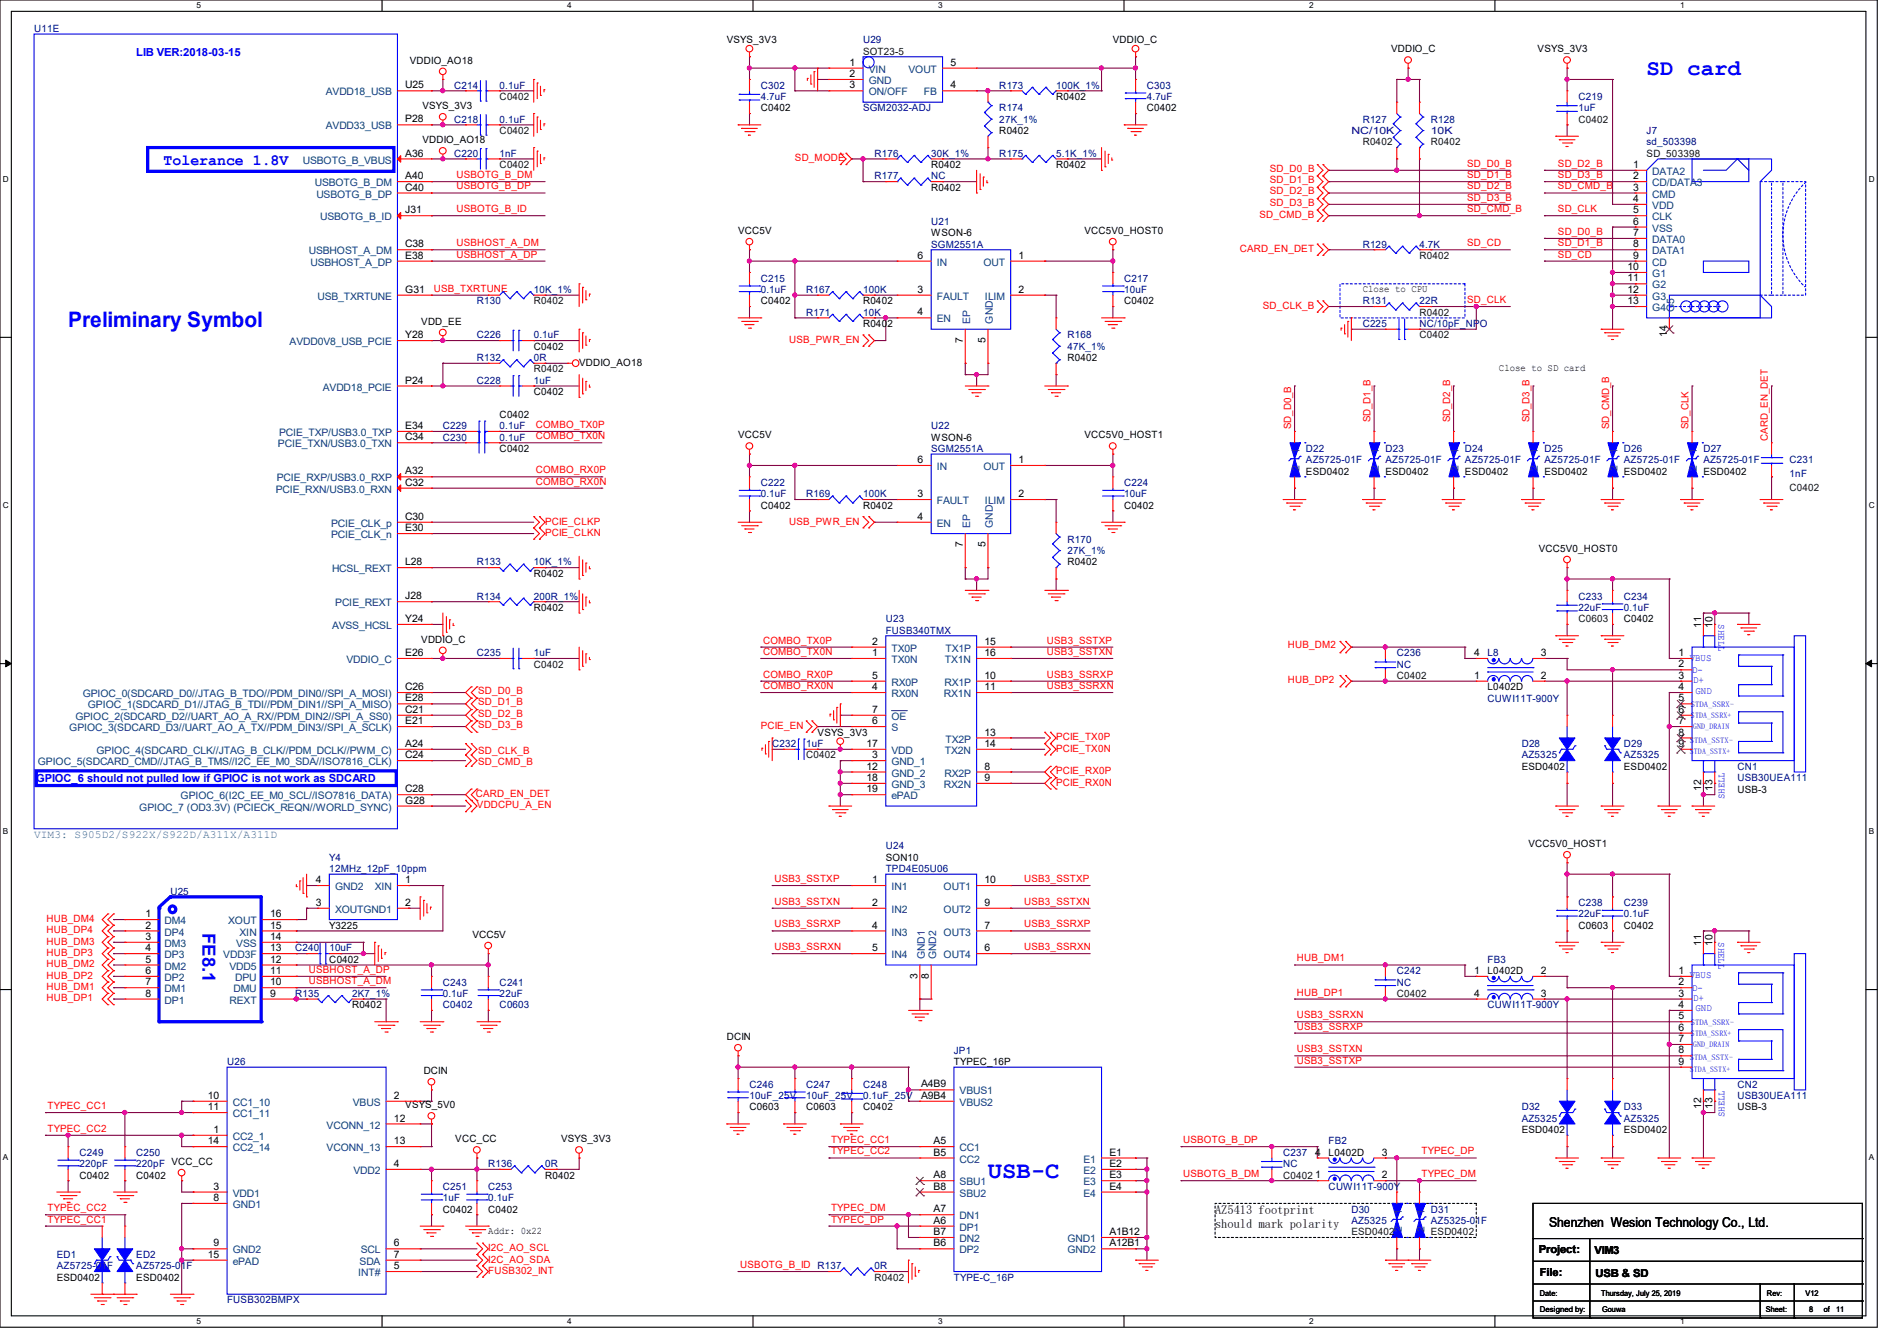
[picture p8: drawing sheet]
<svg xmlns="http://www.w3.org/2000/svg" width="297mm" height="210mm" viewBox="0 0 297 210" stroke-linecap="round" stroke-linejoin="round" font-family="sans-serif">
<defs><g id="words">
<text font-size="3.7" fill="#00f" x="154.7" y="184.5">USB-C</text>
<text font-size="3.5" fill="#00f" x="257.8" y="11.7">SD card</text>
<text font-size="3.3" fill="#00f" x="10.7" y="51.1">Preliminary Symbol</text>
<text font-size="2.8" fill="#00f" x="31.7" y="146.1" transform="rotate(90 31.7 146.1)">FE8.1</text>
<text font-size="2.5" fill="#00f" x="25.6" y="25.8">Tolerance 1.8V</text>
<text font-size="2.1" x="242.5" y="192.2">Shenzhen Wesion Technology Co., Ltd.</text>
<g font-size="1.9">
<text x="190.2" y="190.2">AZ5413 footprint</text>
<text x="190.2" y="192.4">should mark polarity</text>
</g>
<g font-size="1.7" fill="#00f">
<text x="21.3" y="8.7">LIB VER:2018-03-15</text>
<text x="5.7" y="122.5">GPIOC_6 should not pulled low if GPIOC is not work as SDCARD</text>
</g>
<text font-size="1.7" fill="#408080" x="5.3" y="131.2">VIM3: S905D2/S922X/S922D/A311X/A311D</text>
<g font-size="1.7">
<text x="240.9" y="196.3">Project:</text>
<text x="249.6" y="196.5">VIM3</text>
<text x="241.1" y="199.9">File:</text>
<text x="249.8" y="200">USB &amp; SD</text>
</g>
<g font-size="1.6" fill="#000080">
<text x="5.3" y="5">U11E</text>
<text x="135.1" y="6.8">U29</text>
<text x="71.1" y="13.9">C214</text>
<text x="78.2" y="13.9">0.1uF</text>
<text x="119.1" y="13.9">C302</text>
<text x="119.1" y="15.7">4.7uF</text>
<text x="135.1" y="17.4">SGM2032-ADJ</text>
<text x="156.5" y="13.9">R173</text>
<text x="156.5" y="17.4">R174</text>
<text x="165.3" y="13.9">100K_1%</text>
<text x="179.6" y="13.9">C303</text>
<text x="179.6" y="15.7">4.7uF</text>
<text x="247.1" y="15.7">C219</text>
<text x="247.1" y="17.4">1uF</text>
<text x="71.1" y="19.2">C218</text>
<text x="78.2" y="19.2">0.1uF</text>
<text x="156.5" y="19.2">27K_1%</text>
<text x="211.6" y="21">NC/10K</text>
<text x="213.4" y="19.2">R127</text>
<text x="224" y="19.2">R128</text>
<text x="224" y="21">10K</text>
<text x="257.8" y="21">J7</text>
<text x="257.8" y="22.8">sd_503398</text>
<text x="71.1" y="24.6">C220</text>
<text x="78.2" y="24.6">1nF</text>
<text x="136.9" y="28.1">R177</text>
<text x="136.9" y="24.6">R176</text>
<text x="145.8" y="28.1">NC</text>
<text x="145.8" y="24.6">30K_1%</text>
<text x="156.5" y="24.6">R175</text>
<text x="165.3" y="24.6">5.1K_1%</text>
<text x="145.8" y="35.2">U21</text>
<text x="145.8" y="38.8">SGM2551A</text>
<text x="213.4" y="38.8">R129</text>
<text x="222.2" y="38.8">4.7K</text>
<text x="74.7" y="47.7">R130</text>
<text x="83.6" y="45.9">10K_1%</text>
<text x="119.1" y="44.1">C215</text>
<text x="119.1" y="45.9">0.1uF</text>
<text x="126.2" y="45.9">R167</text>
<text x="135.1" y="45.9">100K</text>
<text x="176" y="44.1">C217</text>
<text x="176" y="45.9">10uF</text>
<text x="213.4" y="47.7">R131</text>
<text x="222.2" y="47.7">22R</text>
<text x="74.7" y="53">C226</text>
<text x="83.6" y="53">0.1uF</text>
<text x="126.2" y="49.4">R171</text>
<text x="135.1" y="49.4">10K</text>
<text x="167.1" y="53">R168</text>
<text x="213.4" y="51.2">C225</text>
<text x="222.2" y="51.2">NC/10pF_NPO</text>
<text x="74.7" y="56.6">R132</text>
<text x="83.6" y="56.6">0R</text>
<text x="167.1" y="54.8">47K_1%</text>
<text x="74.7" y="60.1">C228</text>
<text x="83.6" y="60.1">1uF</text>
<text x="69.3" y="67.2">C229</text>
<text x="69.3" y="69">C230</text>
<text x="78.2" y="67.2">0.1uF</text>
<text x="78.2" y="69">0.1uF</text>
<text x="145.8" y="67.2">U22</text>
<text x="145.8" y="70.8">SGM2551A</text>
<text x="204.5" y="70.8">D22</text>
<text x="216.9" y="70.8">D23</text>
<text x="229.4" y="70.8">D24</text>
<text x="241.8" y="70.8">D25</text>
<text x="254.3" y="70.8">D26</text>
<text x="266.7" y="70.8">D27</text>
<text x="119.1" y="76.1">C222</text>
<text x="119.1" y="77.9">0.1uF</text>
<text x="126.2" y="77.9">R169</text>
<text x="135.1" y="77.9">100K</text>
<text x="176" y="76.1">C224</text>
<text x="176" y="77.9">10uF</text>
<text x="204.5" y="72.6">AZ5725-01F</text>
<text x="216.9" y="72.6">AZ5725-01F</text>
<text x="229.4" y="72.6">AZ5725-01F</text>
<text x="241.8" y="72.6">AZ5725-01F</text>
<text x="254.3" y="72.6">AZ5725-01F</text>
<text x="266.7" y="72.6">AZ5725-01F</text>
<text x="280.2" y="72.6">C231</text>
<text x="280.2" y="74.7">1nF</text>
<text x="74.7" y="88.6">R133</text>
<text x="83.6" y="88.6">10K_1%</text>
<text x="167.1" y="85">R170</text>
<text x="167.1" y="86.8">27K_1%</text>
<text x="74.7" y="93.9">R134</text>
<text x="83.6" y="93.9">200R_1%</text>
<text x="247.1" y="93.9">C233</text>
<text x="247.1" y="95.7">22uF</text>
<text x="254.3" y="93.9">C234</text>
<text x="254.3" y="95.7">0.1uF</text>
<text x="138.7" y="97.4">U23</text>
<text x="138.7" y="99.2">FUSB340TMX</text>
<text x="74.7" y="102.8">C235</text>
<text x="83.6" y="102.8">1uF</text>
<text x="218.7" y="102.8">C236</text>
<text x="218.7" y="104.6">NC</text>
<text x="232.9" y="102.8">L8</text>
<text x="232.9" y="109.9">CUWI11T-900Y</text>
<text x="120.9" y="117">C232</text>
<text x="126.2" y="117">1uF</text>
<text x="238.3" y="117">D28</text>
<text x="238.3" y="118.8">AZ5325</text>
<text x="254.3" y="117">D29</text>
<text x="254.3" y="118.8">AZ5325</text>
<text x="272" y="120.6">CN1</text>
<text x="272" y="122.3">USB30UEA111</text>
<text x="51.6" y="134.8">Y4</text>
<text x="51.6" y="136.6">12MHz_12pF_10ppm</text>
<text x="138.7" y="133">U24</text>
<text x="138.7" y="136.6">TPD4E05U06</text>
<text x="26.7" y="140.1">U25</text>
<text x="247.1" y="141.9">C238</text>
<text x="247.1" y="143.7">22uF</text>
<text x="254.3" y="141.9">C239</text>
<text x="254.3" y="143.7">0.1uF</text>
<text x="46.2" y="149">C240</text>
<text x="51.6" y="149">10uF</text>
<text x="69.3" y="154.3">C243</text>
<text x="78.2" y="154.3">C241</text>
<text x="218.7" y="152.6">C242</text>
<text x="218.7" y="154.3">NC</text>
<text x="232.9" y="150.8">FB3</text>
<text x="46.2" y="156.1">R135</text>
<text x="55.1" y="156.1">2K7_1%</text>
<text x="69.3" y="156.1">0.1uF</text>
<text x="69.3" y="157.9">C0402</text>
<text x="78.2" y="156.1">22uF</text>
<text x="78.2" y="157.9">C0603</text>
<text x="232.9" y="157.9">CUWI11T-900Y</text>
<text x="35.6" y="166.8">U26</text>
<text x="149.4" y="165">JP1</text>
<text x="117.3" y="170.3">C246</text>
<text x="117.3" y="172.1">10uF_25V</text>
<text x="126.2" y="170.3">C247</text>
<text x="126.2" y="172.1">10uF_25V</text>
<text x="135.1" y="170.3">C248</text>
<text x="135.1" y="172.1">0.1uF_25V</text>
<text x="238.3" y="173.9">D32</text>
<text x="254.3" y="173.9">D33</text>
<text x="272" y="170.3">CN2</text>
<text x="272" y="172.1">USB30UEA111</text>
<text x="208" y="179.2">FB2</text>
<text x="238.3" y="175.7">AZ5325</text>
<text x="254.3" y="175.7">AZ5325</text>
<text x="12.4" y="181">C249</text>
<text x="12.4" y="182.8">220pF</text>
<text x="21.3" y="181">C250</text>
<text x="21.3" y="182.8">220pF VCC_CC</text>
<text x="76.5" y="182.8">R136</text>
<text x="85.3" y="182.8">0R</text>
<text x="200.9" y="181">C237</text>
<text x="200.9" y="182.8">NC</text>
<text x="69.3" y="186.3">C251</text>
<text x="69.3" y="188.1">1uF</text>
<text x="76.5" y="186.3">C253</text>
<text x="76.5" y="188.1">0.1uF</text>
<text x="208" y="186.3">CUWI11T-900Y</text>
<text x="211.6" y="189.9">D30</text>
<text x="211.6" y="191.7">AZ5325</text>
<text x="224" y="189.9">D31</text>
<text x="224" y="191.7">AZ5325-01F</text>
<text x="8.9" y="197">ED1</text>
<text x="21.3" y="197">ED2</text>
<text x="8.9" y="198.8">AZ5725-01F</text>
<text x="21.3" y="198.8">AZ5725-01F</text>
<text x="136.9" y="198.8">0R</text>
<text x="149.4" y="200.6">TYPE-C_16P</text>
<text x="35.6" y="204.1">FUSB302BMPX</text>
</g>
<g font-size="1.6">
<text x="64.2" y="10">VDDIO_AO18</text>
<text x="113.8" y="6.8">VSYS_3V3</text>
<text x="133" y="10.3">1</text>
<text x="148.8" y="10.3">5</text>
<text x="174.2" y="6.8">VDDIO_C</text>
<text x="217.8" y="8.2">VDDIO_C</text>
<text x="240.7" y="8.2">VSYS_3V3</text>
<text x="63.5" y="13.8">U25</text>
<text x="66.1" y="17.1">VSYS_3V3</text>
<text x="119.1" y="17.4">C0402</text>
<text x="133" y="12.1">2</text>
<text x="133" y="13.8">3</text>
<text x="148.8" y="13.8">4</text>
<text x="165.4" y="15.7">R0402</text>
<text x="179.6" y="17.4">C0402</text>
<text x="63.5" y="19.2">P28</text>
<text x="66.1" y="22.4">VDDIO_AO18</text>
<text x="156.5" y="21">R0402</text>
<text x="63.5" y="24.5">A36</text>
<text x="63.5" y="28.1">A40</text>
<text x="63.5" y="29.8">C40</text>
<text x="145.8" y="29.9">R0402</text>
<text x="145.8" y="26.3">R0402</text>
<text x="165.4" y="26.3">R0402</text>
<text x="255.7" y="28.1">2</text>
<text x="255.7" y="29.8">3</text>
<text x="255.7" y="26.3">1</text>
<text x="63.5" y="33.4">J31</text>
<text x="255.7" y="31.6">4</text>
<text x="255.7" y="33.4">5</text>
<text x="255.7" y="35.2">6</text>
<text x="63.5" y="38.7">C38</text>
<text x="63.5" y="40.5">E38</text>
<text x="115.6" y="36.7">VCC5V</text>
<text x="143.7" y="40.5">6</text>
<text x="145.8" y="37">WSON-6</text>
<text x="159.5" y="40.5">1</text>
<text x="169.8" y="36.7">VCC5V0_HOST0</text>
<text x="255.7" y="37">7</text>
<text x="255.7" y="38.7">8</text>
<text x="255.7" y="40.5">9</text>
<text x="63.5" y="45.8">G31</text>
<text x="119.1" y="47.7">C0402</text>
<text x="135.1" y="47.7">R0402</text>
<text x="143.7" y="45.8">3</text>
<text x="159.5" y="45.8">2</text>
<text x="176" y="47.7">C0402</text>
<text x="213.4" y="45.7">Close to CPU</text>
<text x="254.8" y="42.3">10</text>
<text x="254.8" y="44.1">11</text>
<text x="254.8" y="45.8">12</text>
<text x="254.8" y="47.6">13</text>
<text x="63.5" y="53">Y28</text>
<text x="66" y="50.9">VDD_EE</text>
<text x="135.1" y="51.2">R0402</text>
<text x="143.7" y="49.4">4</text>
<text x="150.8" y="53.7" transform="rotate(-90 150.8 53.7)">7</text>
<text x="154.3" y="53.7" transform="rotate(-90 154.3 53.7)">5</text>
<text x="261" y="52.8" transform="rotate(-90 261 52.8)">14</text>
<text x="83.6" y="54.8">C0402</text>
<text x="90.7" y="57.3">VDDIO_AO18</text>
<text x="167.1" y="56.6">R0402</text>
<text x="234.7" y="58.1">Close to SD card</text>
<text x="63.5" y="60.1">P24</text>
<text x="78.2" y="65.4">C0402</text>
<text x="83.6" y="61.9">C0402</text>
<text x="63.5" y="67.2">E34</text>
<text x="63.5" y="69">C34</text>
<text x="78.2" y="70.8">C0402</text>
<text x="115.6" y="68.7">VCC5V</text>
<text x="145.8" y="69">WSON-6</text>
<text x="169.8" y="68.7">VCC5V0_HOST1</text>
<text x="63.5" y="74.3">A32</text>
<text x="63.5" y="76.1">C32</text>
<text x="143.7" y="77.9">3</text>
<text x="143.7" y="72.5">6</text>
<text x="159.5" y="72.5">1</text>
<text x="159.5" y="77.9">2</text>
<text x="204.5" y="74.3">ESD0402</text>
<text x="216.9" y="74.3">ESD0402</text>
<text x="229.4" y="74.3">ESD0402</text>
<text x="241.8" y="74.3">ESD0402</text>
<text x="254.3" y="74.3">ESD0402</text>
<text x="266.7" y="74.3">ESD0402</text>
<text x="63.5" y="81.4">C30</text>
<text x="63.5" y="83.2">E30</text>
<text x="119.1" y="79.7">C0402</text>
<text x="135.1" y="79.7">R0402</text>
<text x="143.7" y="81.4">4</text>
<text x="176" y="79.7">C0402</text>
<text x="63.5" y="88.5">L28</text>
<text x="150.8" y="85.7" transform="rotate(-90 150.8 85.7)">7</text>
<text x="154.3" y="85.7" transform="rotate(-90 154.3 85.7)">5</text>
<text x="167.1" y="88.6">R0402</text>
<text x="240.9" y="86.4">VCC5V0_HOST0</text>
<text x="63.5" y="93.9">J28</text>
<text x="83.6" y="90.3">R0402</text>
<text x="83.6" y="95.7">R0402</text>
<text x="63.5" y="97.4">Y24</text>
<text x="66" y="100.7">VDDIO_C</text>
<text x="136.6" y="101">2</text>
<text x="154.1" y="101">15</text>
<text x="254.3" y="97.4">C0402</text>
<text x="266.3" y="98.3" transform="rotate(-90 266.3 98.3)">11</text>
<text x="268.1" y="98.3" transform="rotate(-90 268.1 98.3)">10</text>
<text x="63.5" y="102.7">E26</text>
<text x="136.6" y="102.7">1</text>
<text x="136.6" y="106.3">5</text>
<text x="154.1" y="102.7">16</text>
<text x="154.1" y="106.3">10</text>
<text x="230.8" y="106.3">1</text>
<text x="230.8" y="102.7">4</text>
<text x="241.3" y="106.3">2</text>
<text x="241.3" y="102.7">3</text>
<text x="262.8" y="102.7">1</text>
<text x="262.8" y="104.5">2</text>
<text x="262.8" y="106.3">3</text>
<text x="63.5" y="108.1">C26</text>
<text x="63.5" y="109.9">E28</text>
<text x="63.5" y="111.6">C21</text>
<text x="63.5" y="113.4">E21</text>
<text x="136.6" y="113.4">6</text>
<text x="136.6" y="108.1">4</text>
<text x="136.6" y="111.6">7</text>
<text x="154.1" y="108.1">11</text>
<text x="232.9" y="108.1">L0402D</text>
<text x="262.8" y="108.1">4</text>
<text x="262.8" y="113.4">7</text>
<text x="262.8" y="109.9">5</text>
<text x="262.8" y="111.6">6</text>
<text x="63.5" y="117">A24</text>
<text x="63.5" y="118.7">C24</text>
<text x="128" y="115.2">VSYS_3V3</text>
<text x="135.7" y="117">17</text>
<text x="136.6" y="118.7">3</text>
<text x="154.1" y="115.2">13</text>
<text x="154.1" y="117">14</text>
<text x="262.8" y="117">9</text>
<text x="262.8" y="115.2">8</text>
<text x="63.5" y="124.1">C28</text>
<text x="63.5" y="125.9">G28</text>
<text x="135.7" y="120.5">12</text>
<text x="135.7" y="122.3">18</text>
<text x="135.7" y="124.1">19</text>
<text x="154.1" y="122.3">9</text>
<text x="154.1" y="120.5">8</text>
<text x="238.3" y="120.6">ESD0402</text>
<text x="254.3" y="120.6">ESD0402</text>
<text x="266.3" y="123.9" transform="rotate(-90 266.3 123.9)">12</text>
<text x="268.1" y="123.9" transform="rotate(-90 268.1 123.9)">13</text>
<text x="272" y="124.1">USB-3</text>
<text x="138.7" y="134.8">SON10</text>
<text x="239.3" y="132.7">VCC5V0_HOST1</text>
<text x="22.8" y="143.6">1</text>
<text x="42.3" y="143.6">16</text>
<text x="49.4" y="141.9">3</text>
<text x="49.4" y="138.3">4</text>
<text x="63.5" y="138.3">1</text>
<text x="63.5" y="141.9">2</text>
<text x="136.6" y="138.3">1</text>
<text x="136.6" y="141.9">2</text>
<text x="154.1" y="141.9">9</text>
<text x="154.1" y="138.3">10</text>
<text x="22.8" y="145.4">2</text>
<text x="22.8" y="147.2">3</text>
<text x="22.8" y="149">4</text>
<text x="42.3" y="149">13</text>
<text x="42.3" y="147.2">14</text>
<text x="42.3" y="145.4">15</text>
<text x="51.6" y="145.5">Y3225</text>
<text x="74" y="146.9">VCC5V</text>
<text x="136.6" y="145.4">4</text>
<text x="136.6" y="149">5</text>
<text x="154.1" y="149">6</text>
<text x="154.1" y="145.4">7</text>
<text x="247.1" y="145.5">C0603</text>
<text x="254.3" y="145.5">C0402</text>
<text x="266.3" y="148.1" transform="rotate(-90 266.3 148.1)">11</text>
<text x="268.1" y="148.1" transform="rotate(-90 268.1 148.1)">10</text>
<text x="22.8" y="150.8">5</text>
<text x="22.8" y="152.5">6</text>
<text x="22.8" y="154.3">7</text>
<text x="42.3" y="154.3">10</text>
<text x="42.3" y="152.5">11</text>
<text x="42.3" y="150.8">12</text>
<text x="51.6" y="150.8">C0402</text>
<text x="143.6" y="153.2" transform="rotate(-90 143.6 153.2)">3</text>
<text x="145.4" y="153.2" transform="rotate(-90 145.4 153.2)">8</text>
<text x="230.8" y="152.5">1</text>
<text x="232.9" y="152.6">L0402D</text>
<text x="241.3" y="152.5">2</text>
<text x="262.8" y="152.5">1</text>
<text x="262.8" y="154.3">2</text>
<text x="22.8" y="156.1">8</text>
<text x="42.3" y="156.1">9</text>
<text x="55.1" y="157.9">R0402</text>
<text x="230.8" y="156.1">4</text>
<text x="241.3" y="156.1">3</text>
<text x="262.8" y="156.1">3</text>
<text x="262.8" y="157.9">4</text>
<text x="262.8" y="159.6">5</text>
<text x="262.8" y="161.4">6</text>
<text x="113.8" y="162.9">DCIN</text>
<text x="149.4" y="166.8">TYPEC_16P</text>
<text x="262.8" y="166.8">9</text>
<text x="262.8" y="165">8</text>
<text x="262.8" y="163.2">7</text>
<text x="32.6" y="172.1">10</text>
<text x="32.6" y="173.9">11</text>
<text x="61.7" y="172.1">2</text>
<text x="63.5" y="173.6">VSYS_5V0</text>
<text x="66.3" y="168.2">DCIN</text>
<text x="117.3" y="173.9">C0603</text>
<text x="126.2" y="173.9">C0603</text>
<text x="135.1" y="173.9">C0402</text>
<text x="144.2" y="170.3">A4B9</text>
<text x="144.2" y="172.1">A9B4</text>
<text x="266.3" y="173.7" transform="rotate(-90 266.3 173.7)">12</text>
<text x="268.1" y="173.7" transform="rotate(-90 268.1 173.7)">13</text>
<text x="272" y="173.9">USB-3</text>
<text x="32.6" y="179.2">14</text>
<text x="33.4" y="177.4">1</text>
<text x="61.7" y="175.6">12</text>
<text x="61.7" y="179.2">13</text>
<text x="71.3" y="178.9">VCC_CC</text>
<text x="87.8" y="178.9">VSYS_3V3</text>
<text x="146.2" y="179.2">A5</text>
<text x="238.3" y="177.5">ESD0402</text>
<text x="254.3" y="177.5">ESD0402</text>
<text x="12.4" y="184.6">C0402</text>
<text x="21.3" y="184.6">C0402</text>
<text x="61.7" y="182.8">4</text>
<text x="85.3" y="184.6">R0402</text>
<text x="146.2" y="184.5">A8</text>
<text x="146.2" y="181">B5</text>
<text x="173.7" y="181">E1</text>
<text x="173.7" y="182.8">E2</text>
<text x="173.7" y="184.5">E3</text>
<text x="205.9" y="184.5">1</text>
<text x="205.9" y="181">4</text>
<text x="208" y="181">L0402D</text>
<text x="216.4" y="184.5">2</text>
<text x="216.4" y="181">3</text>
<text x="33.4" y="186.3">3</text>
<text x="33.4" y="188.1">8</text>
<text x="69.3" y="189.9">C0402</text>
<text x="76.5" y="189.9">C0402</text>
<text x="146.2" y="191.6">A6</text>
<text x="146.2" y="189.9">A7</text>
<text x="146.2" y="186.3">B8</text>
<text x="173.7" y="186.3">E4</text>
<text x="32.6" y="197">15</text>
<text x="33.4" y="195.2">9</text>
<text x="61.7" y="195.2">6</text>
<text x="61.7" y="197">7</text>
<text x="76.5" y="193.2">Addr: 0x22</text>
<text x="146.2" y="193.4">B7</text>
<text x="146.2" y="195.2">B6</text>
<text x="173.7" y="193.4">A1B12</text>
<text x="173.7" y="195.2">A12B1</text>
<text x="8.9" y="200.6">ESD0402</text>
<text x="21.3" y="200.6">ESD0402</text>
<text x="61.7" y="198.8">5</text>
</g>
<g font-size="1.6" fill="#004000">
<text x="135.1" y="8.6">SOT23-5</text>
<text x="78.2" y="15.7">C0402</text>
<text x="78.2" y="21">C0402</text>
<text x="213.4" y="22.8">R0402</text>
<text x="224" y="22.8">R0402</text>
<text x="247.1" y="19.2">C0402</text>
<text x="78.2" y="26.3">C0402</text>
<text x="257.8" y="24.6">SD_503398</text>
<text x="222.2" y="40.6">R0402</text>
<text x="83.6" y="47.7">R0402</text>
<text x="222.2" y="53">C0402</text>
<text x="222.2" y="49.4">R0402</text>
<text x="83.6" y="58.3">R0402</text>
<text x="280.2" y="76.8">C0402</text>
<text x="247.1" y="97.4">C0603</text>
<text x="83.6" y="104.6">C0402</text>
<text x="218.7" y="106.3">C0402</text>
<text x="126.2" y="118.8">C0402</text>
<text x="218.7" y="156.1">C0402</text>
<text x="200.9" y="184.6">C0402</text>
<text x="211.6" y="193.5">ESD0402</text>
<text x="224" y="193.5">ESD0402</text>
<text x="136.9" y="200.6">R0402</text>
</g>
<g font-size="1.6" fill="#004080">
<text x="136" y="11.4">VIN</text>
<text x="142.2" y="11.4">VOUT</text>
<text x="51" y="14.9">AVDD18_USB</text>
<text x="136" y="13.2">GND</text>
<text x="136" y="14.9">ON/OFF</text>
<text x="144.7" y="14.9">FB</text>
<text x="51" y="20.3">AVDD33_USB</text>
<text x="47.4" y="25.6">USBOTG_B_VBUS</text>
<text x="49.3" y="29.2">USBOTG_B_DM</text>
<text x="258.7" y="29.2">CD/DATA3</text>
<text x="258.7" y="27.4">DATA2</text>
<text x="49.5" y="30.9">USBOTG_B_DP</text>
<text x="50.1" y="34.5">USBOTG_B_ID</text>
<text x="258.7" y="30.9">CMD</text>
<text x="258.7" y="32.7">VDD</text>
<text x="258.7" y="34.5">CLK</text>
<text x="48.3" y="39.8">USBHOST_A_DM</text>
<text x="48.6" y="41.6">USBHOST_A_DP</text>
<text x="146.7" y="41.6">IN</text>
<text x="154" y="41.6">OUT</text>
<text x="258.7" y="36.3">VSS</text>
<text x="258.7" y="38.1">DATA0</text>
<text x="258.7" y="39.8">DATA1</text>
<text x="258.7" y="41.6">CD</text>
<text x="49.7" y="46.9">USB_TXRTUNE</text>
<text x="146.7" y="46.9">FAULT</text>
<text x="154.2" y="46.9">ILIM</text>
<text x="258.7" y="43.4">G1</text>
<text x="258.7" y="45.2">G2</text>
<text x="258.7" y="46.9">G3</text>
<text x="146.7" y="50.5">EN</text>
<text x="151.9" y="50.7" transform="rotate(-90 151.9 50.7)">EP</text>
<text x="155.5" y="50.7" transform="rotate(-90 155.5 50.7)">GND</text>
<text x="258.7" y="48.7">G4</text>
<text x="262.1" y="48.9" transform="rotate(-90 262.1 48.9)">G5</text>
<text x="45.3" y="54.1">AVDD0V8_USB_PCIE</text>
<text x="50.5" y="61.2">AVDD18_PCIE</text>
<text x="43.5" y="70.1">PCIE_TXN/USB3.0_TXN</text>
<text x="43.7" y="68.3">PCIE_TXP/USB3.0_TXP</text>
<text x="203.5" y="71.1" transform="rotate(-90 203.5 71.1)">1</text>
<text x="215.9" y="71.1" transform="rotate(-90 215.9 71.1)">1</text>
<text x="228.3" y="71.1" transform="rotate(-90 228.3 71.1)">1</text>
<text x="240.8" y="71.1" transform="rotate(-90 240.8 71.1)">1</text>
<text x="253.2" y="71.1" transform="rotate(-90 253.2 71.1)">1</text>
<text x="265.7" y="71.1" transform="rotate(-90 265.7 71.1)">1</text>
<text x="43.2" y="77.2">PCIE_RXN/USB3.0_RXN</text>
<text x="43.3" y="75.4">PCIE_RXP/USB3.0_RXP</text>
<text x="146.7" y="73.6">IN</text>
<text x="154" y="73.6">OUT</text>
<text x="203.5" y="73.8" transform="rotate(-90 203.5 73.8)">2</text>
<text x="215.9" y="73.8" transform="rotate(-90 215.9 73.8)">2</text>
<text x="228.3" y="73.8" transform="rotate(-90 228.3 73.8)">2</text>
<text x="240.8" y="73.8" transform="rotate(-90 240.8 73.8)">2</text>
<text x="253.2" y="73.8" transform="rotate(-90 253.2 73.8)">2</text>
<text x="265.7" y="73.8" transform="rotate(-90 265.7 73.8)">2</text>
<text x="51.9" y="82.5">PCIE_CLK_p</text>
<text x="146.7" y="79">FAULT</text>
<text x="146.7" y="82.5">EN</text>
<text x="151.9" y="82.7" transform="rotate(-90 151.9 82.7)">EP</text>
<text x="154.2" y="79">ILIM</text>
<text x="155.5" y="82.7" transform="rotate(-90 155.5 82.7)">GND</text>
<text x="51.9" y="84.3">PCIE_CLK_n</text>
<text x="52" y="89.6">HCSL_REXT</text>
<text x="52.5" y="95">PCIE_REXT</text>
<text x="52" y="98.5">AVSS_HCSL</text>
<text x="54.2" y="103.8">VDDIO_C</text>
<text x="139.6" y="103.8">TX0N</text>
<text x="139.6" y="102.1">TX0P</text>
<text x="139.6" y="107.4">RX0P</text>
<text x="147.9" y="107.4">RX1P</text>
<text x="148" y="103.8">TX1N</text>
<text x="148" y="102.1">TX1P</text>
<text x="11.8" y="112.7">GPIOC_2(SDCARD_D2//UART_AO_A_RX//PDM_DIN2//SPI_A_SS0)</text>
<text x="13" y="109.2">GPIOC_0(SDCARD_D0//JTAG_B_TDO//PDM_DIN0//SPI_A_MOSI)</text>
<text x="13.8" y="111">GPIOC_1(SDCARD_D1//JTAG_B_TDI//PDM_DIN1//SPI_A_MISO)</text>
<text x="139.6" y="109.2">RX0N</text>
<text x="139.6" y="112.7">OE</text>
<text x="147.8" y="109.2">RX1N</text>
<text x="5.9" y="119.8">GPIOC_5(SDCARD_CMD//JTAG_B_TMS//I2C_EE_M0_SDA//ISO7816_CLK)</text>
<text x="10.8" y="114.5">GPIOC_3(SDCARD_D3//UART_AO_A_TX//PDM_DIN3//SPI_A_SCLK)</text>
<text x="15.1" y="118.1">GPIOC_4(SDCARD_CLK//JTAG_B_CLK//PDM_DCLK//PWM_C)</text>
<text x="139.6" y="114.5">S</text>
<text x="139.6" y="119.8">GND_1</text>
<text x="139.6" y="118.1">VDD</text>
<text x="148" y="118.1">TX2N</text>
<text x="148" y="116.3">TX2P</text>
<text x="28.3" y="125.2">GPIOC_6(I2C_EE_M0_SCL//ISO7816_DATA)</text>
<text x="139.6" y="121.6">GND_2</text>
<text x="139.6" y="123.4">GND_3</text>
<text x="139.6" y="125.2">ePAD</text>
<text x="147.8" y="123.4">RX2N</text>
<text x="147.9" y="121.6">RX2P</text>
<text x="21.8" y="127">GPIOC_7 (OD3.3V) (PCIECK_REQN//WORLD_SYNC)</text>
<text x="52.5" y="143">XOUTGND1</text>
<text x="52.5" y="139.4">GND2</text>
<text x="58.7" y="139.4">XIN</text>
<text x="139.6" y="139.4">IN1</text>
<text x="139.6" y="143">IN2</text>
<text x="147.7" y="143">OUT2</text>
<text x="147.7" y="139.4">OUT1</text>
<text x="25.8" y="144.7">DM4</text>
<text x="25.8" y="146.5">DP4</text>
<text x="25.8" y="148.3">DM3</text>
<text x="35.7" y="144.7">XOUT</text>
<text x="37" y="148.3">VSS</text>
<text x="37.5" y="146.5">XIN</text>
<text x="139.6" y="146.5">IN3</text>
<text x="147.7" y="146.5">OUT3</text>
<text x="25.8" y="150.1">DP3</text>
<text x="25.8" y="151.9">DM2</text>
<text x="25.8" y="153.6">DP2</text>
<text x="25.8" y="155.4">DM1</text>
<text x="35" y="150.1">VDD3F</text>
<text x="35.9" y="151.9">VDD5</text>
<text x="36.6" y="155.4">DMU</text>
<text x="36.8" y="153.6">DPU</text>
<text x="139.6" y="150.1">IN4</text>
<text x="144.8" y="150.2" transform="rotate(-90 144.8 150.2)">GND1</text>
<text x="146.6" y="150.2" transform="rotate(-90 146.6 150.2)">GND2</text>
<text x="147.7" y="150.1">OUT4</text>
<text x="25.8" y="157.2">DP1</text>
<text x="35.9" y="157.2">REXT</text>
<text x="36.4" y="173.2">CC1_10</text>
<text x="55.2" y="173.2">VBUS</text>
<text x="150.2" y="171.4">VBUS1</text>
<text x="150.2" y="173.2">VBUS2</text>
<text x="36.4" y="178.5">CC2_1</text>
<text x="36.4" y="175">CC1_11</text>
<text x="51.1" y="176.7">VCONN_12</text>
<text x="36.4" y="180.3">CC2_14</text>
<text x="51.1" y="180.3">VCONN_13</text>
<text x="55.3" y="183.9">VDD2</text>
<text x="150.2" y="180.3">CC1</text>
<text x="150.2" y="185.6">SBU1</text>
<text x="150.2" y="182.1">CC2</text>
<text x="169.6" y="182.1">E1</text>
<text x="169.6" y="183.9">E2</text>
<text x="169.6" y="185.6">E3</text>
<text x="36.4" y="187.4">VDD1</text>
<text x="36.4" y="189.2">GND1</text>
<text x="150.2" y="191">DN1</text>
<text x="150.2" y="187.4">SBU2</text>
<text x="169.6" y="187.4">E4</text>
<text x="219.5" y="190.2" transform="rotate(-90 219.5 190.2)">1</text>
<text x="223" y="190.2" transform="rotate(-90 223 190.2)">1</text>
<text x="36.4" y="196.3">GND2</text>
<text x="56.5" y="196.3">SCL</text>
<text x="150.2" y="192.7">DP1</text>
<text x="150.2" y="194.5">DN2</text>
<text x="150.2" y="196.3">DP2</text>
<text x="167.1" y="194.5">GND1</text>
<text x="167.1" y="196.3">GND2</text>
<text x="219.5" y="192.9" transform="rotate(-90 219.5 192.9)">2</text>
<text x="223" y="192.9" transform="rotate(-90 223 192.9)">2</text>
<text x="36.4" y="198.1">ePAD</text>
<text x="56.1" y="199.9">INT#</text>
<text x="56.3" y="198.1">SDA</text>
</g>
<g font-size="1.6" fill="#f00">
<text x="71.5" y="27.9">USBOTG_B_DM</text>
<text x="71.5" y="29.7">USBOTG_B_DP</text>
<text x="124.5" y="25.3">SD_MODE</text>
<text x="198.8" y="26.9">SD_D0_B</text>
<text x="198.8" y="28.7">SD_D1_B</text>
<text x="229.7" y="27.9">SD_D1_B</text>
<text x="229.7" y="26.1">SD_D0_B</text>
<text x="229.7" y="29.7">SD_D2_B</text>
<text x="243.9" y="26.1">SD_D2_B</text>
<text x="243.9" y="27.9">SD_D3_B</text>
<text x="243.9" y="29.7">SD_CMD_B</text>
<text x="71.5" y="33.2">USBOTG_B_ID</text>
<text x="197.2" y="34.2">SD_CMD_B</text>
<text x="198.8" y="32.2">SD_D3_B</text>
<text x="198.8" y="30.4">SD_D2_B</text>
<text x="229.7" y="33.2">SD_CMD_B</text>
<text x="229.7" y="31.5">SD_D3_B</text>
<text x="243.9" y="33.2">SD_CLK</text>
<text x="71.5" y="38.6">USBHOST_A_DM</text>
<text x="71.5" y="40.3">USBHOST_A_DP</text>
<text x="194.1" y="39.5">CARD_EN_DET</text>
<text x="229.7" y="38.6">SD_CD</text>
<text x="243.9" y="36.8">SD_D0_B</text>
<text x="243.9" y="38.6">SD_D1_B</text>
<text x="243.9" y="40.3">SD_CD</text>
<text x="67.9" y="45.7">USB_TXRTUNE</text>
<text x="229.7" y="47.5">SD_CLK</text>
<text x="123.6" y="53.7">USB_PWR_EN</text>
<text x="197.7" y="48.4">SD_CLK_B</text>
<text x="83.9" y="68.8">COMBO_TX0N</text>
<text x="83.9" y="67">COMBO_TX0P</text>
<text x="202.1" y="67.2" transform="rotate(-90 202.1 67.2)">SD_D0_B</text>
<text x="214.6" y="66.2" transform="rotate(-90 214.6 66.2)">SD_D1_B</text>
<text x="227" y="66.2" transform="rotate(-90 227 66.2)">SD_D2_B</text>
<text x="239.5" y="66.2" transform="rotate(-90 239.5 66.2)">SD_D3_B</text>
<text x="251.9" y="67.2" transform="rotate(-90 251.9 67.2)">SD_CMD_B</text>
<text x="264.4" y="67.2" transform="rotate(-90 264.4 67.2)">SD_CLK</text>
<text x="276.8" y="69" transform="rotate(-90 276.8 69)">CARD_EN_DET</text>
<text x="83.9" y="75.9">COMBO_RX0N</text>
<text x="83.9" y="74.1">COMBO_RX0P</text>
<text x="85.3" y="83.9">PCIE_CLKN</text>
<text x="85.3" y="82.2">PCIE_CLKP</text>
<text x="123.6" y="82.2">USB_PWR_EN</text>
<text x="119.5" y="100.8">COMBO_TX0P</text>
<text x="163.9" y="100.8">USB3_SSTXP</text>
<text x="201.6" y="101.6">HUB_DM2</text>
<text x="119.5" y="102.6">COMBO_TX0N</text>
<text x="119.5" y="107.9">COMBO_RX0N</text>
<text x="119.5" y="106.1">COMBO_RX0P</text>
<text x="163.9" y="102.6">USB3_SSTXN</text>
<text x="163.9" y="106.1">USB3_SSRXP</text>
<text x="163.9" y="107.9">USB3_SSRXN</text>
<text x="201.6" y="106.9">HUB_DP2</text>
<text x="74.8" y="112.2">SD_D2_B</text>
<text x="74.8" y="110.4">SD_D1_B</text>
<text x="74.8" y="108.7">SD_D0_B</text>
<text x="74.8" y="114">SD_D3_B</text>
<text x="74.8" y="119.8">SD_CMD_B</text>
<text x="74.8" y="118.1">SD_CLK_B</text>
<text x="119.1" y="114.2">PCIE_EN</text>
<text x="165.4" y="115.9">PCIE_TX0P</text>
<text x="165.4" y="117.7">PCIE_TX0N</text>
<text x="74.5" y="124.8">CARD_EN_DET</text>
<text x="165.4" y="121.3">PCIE_RX0P</text>
<text x="165.4" y="123.1">PCIE_RX0N</text>
<text x="74.7" y="126.6">VDDCPU_A_EN</text>
<text x="121.2" y="141.7">USB3_SSTXN</text>
<text x="121.2" y="138.1">USB3_SSTXP</text>
<text x="160.4" y="141.7">USB3_SSTXN</text>
<text x="160.4" y="138.1">USB3_SSTXP</text>
<text x="7.3" y="144.4">HUB_DM4</text>
<text x="7.3" y="146.2">HUB_DP4</text>
<text x="7.3" y="148">HUB_DM3</text>
<text x="7.3" y="149.7">HUB_DP3</text>
<text x="121.2" y="148.8">USB3_SSRXN</text>
<text x="121.2" y="145.2">USB3_SSRXP</text>
<text x="160.4" y="145.2">USB3_SSRXP</text>
<text x="160.4" y="148.8">USB3_SSRXN</text>
<text x="7.3" y="155.1">HUB_DM1</text>
<text x="7.3" y="151.5">HUB_DM2</text>
<text x="7.3" y="153.3">HUB_DP2</text>
<text x="48.3" y="154.1">USBHOST_A_DM</text>
<text x="48.3" y="152.4">USBHOST_A_DP</text>
<text x="203" y="150.6">HUB_DM1</text>
<text x="203" y="155.9">HUB_DP1</text>
<text x="7.3" y="156.8">HUB_DP1</text>
<text x="203" y="161.2">USB3_SSRXP</text>
<text x="203" y="159.5">USB3_SSRXN</text>
<text x="203" y="164.8">USB3_SSTXN</text>
<text x="203" y="166.6">USB3_SSTXP</text>
<text x="7.5" y="173.7">TYPEC_CC1</text>
<text x="7.5" y="177.2">TYPEC_CC2</text>
<text x="130.1" y="179">TYPEC_CC1</text>
<text x="185.2" y="179">USBOTG_B_DP</text>
<text x="130.1" y="180.8">TYPEC_CC2</text>
<text x="185.2" y="184.4">USBOTG_B_DM</text>
<text x="222.6" y="180.8">TYPEC_DP</text>
<text x="222.6" y="184.4">TYPEC_DM</text>
<text x="7.5" y="191.5">TYPEC_CC1</text>
<text x="7.5" y="189.7">TYPEC_CC2</text>
<text x="130.1" y="189.7">TYPEC_DM</text>
<text x="130.1" y="191.5">TYPEC_DP</text>
<text x="76.5" y="197.7">I2C_AO_SDA</text>
<text x="76.5" y="196">I2C_AO_SCL</text>
<text x="76.5" y="199.5">FUSB302_INT</text>
<text x="115.9" y="198.6">USBOTG_B_ID R137</text>
</g>
<g font-size="1.6" fill="#00f">
<text x="269.1" y="97.8" transform="rotate(90 269.1 97.8)">SHELL</text>
<text x="264.6" y="103.5">VBUS</text>
<text x="264.9" y="105.4">D-</text>
<text x="265.1" y="107">D+</text>
<text x="265.5" y="108.6">GND</text>
<text x="270" y="125.2" transform="rotate(-90 270 125.2)">SHELL</text>
<text x="269.1" y="147.6" transform="rotate(90 269.1 147.6)">SHELL</text>
<text x="264.6" y="153.2">VBUS</text>
<text x="264.9" y="155.2">D-</text>
<text x="265.1" y="156.8">D+</text>
<text x="265.5" y="158.4">GND</text>
<text x="270" y="175" transform="rotate(-90 270 175)">SHELL</text>
</g>
<g font-size="1.3">
<text x="30.8" y="1.3">5</text>
<text x="88.8" y="1.3">4</text>
<text x="146.9" y="1.3">3</text>
<text x="205" y="1.3">2</text>
<text x="263.1" y="1.3">1</text>
<text x=".5" y="28.4">D</text>
<text x="292.6" y="28.4">D</text>
<text x=".5" y="79.5">C</text>
<text x="292.6" y="79.5">C</text>
<text x=".5" y="130.6">B</text>
<text x="292.6" y="130.6">B</text>
<text x=".5" y="181.7">A</text>
<text x="292.6" y="181.7">A</text>
<text x="30.8" y="207.4">5</text>
<text x="88.8" y="207.4">4</text>
<text x="146.9" y="207.4">3</text>
<text x="205" y="207.4">2</text>
<text x="263.1" y="207.4">1</text>
</g>
<g font-size="1.2" fill="#00f">
<text x="264.8" y="112.5">STDA_SSRX+</text>
<text x="264.8" y="110.7">STDA_SSRX-</text>
<text x="264.6" y="116.3">STDA_SSTX-</text>
<text x="264.6" y="118.1">STDA_SSTX+</text>
<text x="265.1" y="114.1">GND_DRAIN</text>
<text x="264.8" y="160.5">STDA_SSRX-</text>
<text x="264.6" y="166.1">STDA_SSTX-</text>
<text x="264.6" y="167.9">STDA_SSTX+</text>
<text x="264.8" y="162.3">STDA_SSRX+</text>
<text x="265.1" y="163.9">GND_DRAIN</text>
</g>
<g font-size="1.2">
<text x="241.1" y="202.9">Date:</text>
<text x="250.7" y="202.9">Thursday, July 25, 2019</text>
<text x="276.6" y="202.9">Rev:</text>
<text x="282.7" y="202.9">V12</text>
<text x="241.1" y="205.4">Designed by:</text>
<text x="250.9" y="205.4">Gouwa</text>
<text x="276.5" y="205.4">Sheet:</text>
<text x="283.2" y="205.4">8</text>
<text x="285.5" y="205.4">of</text>
<text x="287.5" y="205.4">11</text>
</g>
</g></defs>
<path d="M0 0h293.9v207.9h-293.9zM1.8 1.8h290.3v204.3h-290.3z" fill="none" stroke="#000" stroke-width=".17"/>
<g fill="#fff">
<path d="M30.8 .2h.7v1.4h-.7z"/>
<path d="M30.8 206.2h.7v1.4h-.7z"/>
</g>
<path d="M59.8 0v1.8M59.8 206.1v1.8" fill="none" stroke="#000" stroke-width=".17"/>
<g fill="#fff">
<path d="M88.8 .2h.7v1.4h-.7z"/>
<path d="M88.8 206.2h.7v1.4h-.7z"/>
</g>
<path d="M117.9 0v1.8M117.9 206.1v1.8" fill="none" stroke="#000" stroke-width=".17"/>
<g fill="#fff">
<path d="M146.9 .2h.7v1.4h-.7z"/>
<path d="M146.9 206.2h.7v1.4h-.7z"/>
</g>
<path d="M176 0v1.8M176 206.1v1.8" fill="none" stroke="#000" stroke-width=".17"/>
<g fill="#fff">
<path d="M205 .2h.7v1.4h-.7z"/>
<path d="M205 206.2h.7v1.4h-.7z"/>
</g>
<path d="M234.1 0v1.8M234.1 206.1v1.8" fill="none" stroke="#000" stroke-width=".17"/>
<g fill="#fff">
<path d="M263.1 .2h.6v1.4h-.6z"/>
<path d="M263.1 206.2h.6v1.4h-.6z"/>
<path d="M.5 27.3h.9v1.4h-.9z"/>
<path d="M292.6 27.3h.9v1.4h-.9z"/>
<path d="M.5 78.4h.9v1.4h-.9z"/>
<path d="M292.6 78.4h.9v1.4h-.9z"/>
</g>
<path d="M0 52.8h1.8M292.1 52.8h1.8" fill="none" stroke="#000" stroke-width=".17"/>
<g fill="#fff">
<path d="M.5 129.5h.8v1.4h-.8z"/>
<path d="M292.6 129.5h.8v1.4h-.8z"/>
</g>
<path d="M0 103.9h1.8M292.1 103.9h1.8" fill="none" stroke="#000" stroke-width=".17"/>
<path d="M.9 103.4l.9 .5-.9 .5zM292.1 103.9l.9-.5v1z" fill="#000" stroke="#000" stroke-width=".16"/>
<g fill="#fff">
<path d="M.5 180.5h.8v1.4h-.8z"/>
<path d="M292.6 180.5h.8v1.4h-.8z"/>
</g>
<g fill="none" stroke="#000" stroke-width=".17">
<path d="M0 155h1.8M292.1 155h1.8M240 188.5h51.6v17.9h-51.6zM240 194h51.6M240 197.5h51.6M248.9 194v12.4M291.6 194h.1M291.6 197.5h.1M240 201.1h51.6M240 203.8h51.6M248.9 206.4h.1M275.6 206.4h.1"/>
<path d="M275.6 201.1v5.3M280.9 206.4h.1M280.9 201.1v5.3M291.6 201.1h.1M291.6 203.8h.1"/>
</g>
<path d="M209.8 44.4h19.6v5.4h-19.6z" fill="none" stroke="#00f" stroke-width=".17" stroke-dasharray=".3"/>
<path d="M190.2 188.5h40.9v5.3h-40.9z" fill="none" stroke="#000" stroke-width=".17" stroke-dasharray=".3 .3"/>
<g fill="none" stroke="#800040" stroke-width=".17">
<path d="M67.6 19.6h.1M67.6 14.2h.1M67.6 19.6h5.3M67.6 14.2h5.3M69.3 19.6h.1M69.3 14.2h.1M69.3 12.4h.1M69.3 12.4v1.8M78.2 19.6h.1M78.2 14.2h.1M78.2 19.6h5.4M78.2 14.2h5.4"/>
<path d="M117.3 8.9h.1M117.3 17.8h.1M117.3 10.7h.1M117.3 8.9v3.5M117.3 17.8v1.8M117.3 10.7h12.5M124.5 10.7h.1M124.5 14.2h.1M124.5 14.2h5.3M124.5 10.7v3.5M128 12.4h.1M128 12.4h1.8"/>
<path d="M152.9 14.2h5.3M152.9 10.7h24.9M154.7 14.2h.1M167.1 14.2h5.4M172.5 10.7h.1M172.5 14.2h.1M172.5 10.7v3.5M177.8 10.7h.1M177.8 17.8h.1M177.8 8.9h.1M177.8 8.9v3.5M177.8 17.8v1.8"/>
<path d="M218.7 12.4h.1M218.7 12.4h3.5M218.7 12.4v3.6M220.5 10.7h.1M220.5 12.4h.1M220.5 10.7v1.7M222.2 12.4h.1M222.2 12.4v3.6M245.4 12.4h.1M245.4 10.7h.1M245.4 19.6h.1M245.4 12.4h7.1"/>
<path d="M245.4 10.7v3.5M245.4 19.6v1.7M252.5 12.4h.1M252.5 12.4v19.6h3.5M67.6 28.4h.1M67.6 30.2h.1M67.6 33.8h.1M67.6 39.1h.1M67.6 28.4h17.7M67.6 30.2h17.7M67.6 33.8h17.7M67.6 39.1h17.7"/>
<path d="M67.6 24.9h5.3M69.3 24.9h.1M72.9 24.9h.1M78.2 24.9h.1M78.2 24.9h5.4M117.3 39.1h.1M117.3 39.1v3.6M133.3 24.9h.1M133.3 24.9h5.4M135.1 28.4h.1M135.1 24.9h.1M135.1 28.4h3.6"/>
<path d="M135.1 24.9v3.5M147.6 24.9h.1M147.6 28.4h.1M147.6 28.4h5.3M147.6 24.9h10.6M154.7 24.9h.1M154.7 23.1v1.8M167.1 24.9h.1M167.1 24.9h5.4M174.2 39.1h.1M174.2 39.1v3.6M208 28.4h.1"/>
<path d="M208 30.2h.1M208 32h.1M208 26.7h.1M208 33.8h.1M208 39.1h.1M208 28.4h28.5M208 30.2h28.5M208 33.8h28.5M208 39.1h7.1M208 32h28.5M208 26.7h28.5M218.7 26.7h.1"/>
<path d="M218.7 24.9h.1M218.7 24.9v1.8M222.2 33.8h.1M222.2 24.9h.1M222.2 24.9v8.9M224 39.1h.1M224 39.1h12.5M241.8 26.7h.1M241.8 28.4h.1M241.8 30.2h.1M241.8 33.8h.1M241.8 37.3h.1"/>
<path d="M241.8 39.1h.1M241.8 28.4h14.2M241.8 30.2h14.2M241.8 33.8h14.2M241.8 39.1h14.2M241.8 26.7h14.2M241.8 37.3h14.2M252.5 35.6h.1M252.5 35.6v16M252.5 35.6h3.5M256 32h.1M256 35.6h.1"/>
<path d="M67.6 53.3h.1M67.6 46.2h.1M67.6 40.9h.1M67.6 53.3h10.6M67.6 46.2h8.9M67.6 40.9h17.7M69.3 56.9h.1M69.3 53.3h.1M69.3 56.9v3.6M69.3 56.9h7.2M83.6 53.3h.1M83.6 53.3h7.1"/>
<path d="M85.3 46.2h.1M85.3 56.9h.1M85.3 46.2h5.4M85.3 56.9h3.6M117.3 40.9h.1M117.3 48h.1M117.3 40.9h23.2M117.3 48v1.8M124.5 46.2h.1M124.5 40.9h.1M124.5 49.8h.1M124.5 46.2h3.5"/>
<path d="M124.5 40.9v8.9M124.5 49.8h3.5M136.9 46.2h.1M136.9 49.8h.1M136.9 53.3h.1M136.9 46.2h3.6M136.9 49.8h3.6M138.7 49.8h.1M138.7 49.8v3.5h-1.8M151.1 56.9h.1M151.1 58.7h.1M151.1 56.9v1.8"/>
<path d="M152.9 58.7h.1M152.9 58.7v1.8M154.7 56.9h.1M154.7 56.9v1.8h-3.6M163.6 40.9h.1M163.6 46.2h.1M163.6 46.2h1.8M163.6 40.9h10.6M165.4 46.2h.1M165.4 58.7h.1M165.4 46.2v3.6M165.4 58.7v1.8"/>
<path d="M174.2 40.9h.1M174.2 48h.1M174.2 48v1.8M208 48h.1M208 48h7.1M211.6 51.6h.1M211.6 51.6h5.3M222.2 51.6h.1M224 48h.1M224 48h12.5M231.1 48h.1M231.1 48v3.6h-8.9"/>
<path d="M241.8 40.9h.1M241.8 40.9h14.2M252.5 42.7h.1M252.5 46.2h.1M252.5 44.4h.1M252.5 48h.1M252.5 46.2h3.5M252.5 48h3.5M252.5 44.4h3.5M252.5 42.7h3.5M256 44.4h.1M256 46.2h.1"/>
<path d="M256 48h.1M256 42.7h.1M67.6 69.3h.1M67.6 67.6h.1M67.6 60.5h.1M67.6 60.5h10.6M67.6 69.3h5.3M67.6 67.6h5.3M67.6 76.5h26.6M67.6 74.7h26.6M69.3 60.5h.1M78.2 69.3h.1"/>
<path d="M78.2 67.6h.1M78.2 69.3h16M78.2 67.6h16M83.6 60.5h.1M83.6 60.5h7.1M94.2 76.5h.1M94.2 74.7h.1M117.3 72.9h.1M117.3 71.1h.1M117.3 71.1v3.6M117.3 72.9h23.2M124.5 78.2h.1"/>
<path d="M124.5 72.9h.1M124.5 72.9v5.3M124.5 78.2h3.5M136.9 78.2h.1M136.9 78.2h3.6M163.6 72.9h.1M163.6 78.2h.1M163.6 72.9h10.6M163.6 78.2h1.8M165.4 78.2h.1M165.4 78.2v3.6M174.2 72.9h.1"/>
<path d="M174.2 71.1h.1M174.2 71.1v3.6M202.7 76.5h.1M202.7 60.5h.1M202.7 60.5v7.1M202.7 76.5v1.7M215.1 60.5h.1M215.1 76.5h.1M215.1 60.5v7.1M215.1 76.5v1.7M227.6 76.5h.1M227.6 60.5h.1"/>
<path d="M227.6 60.5v7.1M227.6 76.5v1.7M240 76.5h.1M240 60.5h.1M240 60.5v7.1M240 76.5v1.7M252.5 76.5h.1M252.5 60.5h.1M252.5 60.5v7.1M252.5 76.5v1.7M264.9 76.5h.1M264.9 60.5h.1"/>
<path d="M264.9 60.5v7.1M264.9 76.5v1.7M277.4 60.5h.1M277.4 74.7h.1M277.4 60.5v8.8M277.4 74.7v3.5M67.6 97.8h.1M67.6 94.2h.1M67.6 88.9h.1M67.6 81.8h.1M67.6 83.6h.1M67.6 97.8h1.7"/>
<path d="M67.6 94.2h8.9M67.6 88.9h8.9M67.6 81.8h16M67.6 83.6h16M85.3 94.2h.1M85.3 88.9h.1M85.3 94.2h5.4M85.3 88.9h5.4M117.3 80h.1M117.3 80v1.8M136.9 81.8h.1M136.9 81.8h3.6"/>
<path d="M151.1 88.9h.1M151.1 90.7h.1M151.1 88.9v1.8M152.9 90.7h.1M152.9 90.7v1.8M154.7 88.9h.1M154.7 88.9v1.8h-3.6M165.4 90.7h.1M165.4 90.7v1.8M174.2 80h.1M174.2 80v1.8M245.4 88.9h.1"/>
<path d="M245.4 97.8h.1M245.4 90.7h.1M245.4 88.9v3.6M245.4 97.8v1.8M245.4 90.7h16M252.5 97.8h.1M252.5 90.7h.1M252.5 90.7v1.8M252.5 97.8v1.8M261.4 90.7h.1M261.4 90.7v12.4M266.7 96h.1"/>
<path d="M266.7 96v1.8M266.7 96h7.1M268.5 96h.1M268.5 96v1.8M273.8 96h.1M273.8 96v1.8M67.6 112h.1M67.6 110.2h.1M67.6 108.5h.1M67.6 113.8h.1M67.6 119.1h.1M67.6 103.1h.1"/>
<path d="M67.6 117.3h.1M67.6 112h5.3M67.6 110.2h5.3M67.6 108.5h5.3M67.6 113.8h5.3M67.6 119.1h5.3M67.6 103.1h10.6M67.6 117.3h5.3M69.3 103.1h.1M83.6 103.1h.1M83.6 103.1h7.1M119.1 101.3h.1"/>
<path d="M119.1 103.1h.1M119.1 108.5h.1M119.1 106.7h.1M119.1 108.5h14.2M119.1 103.1h14.2M119.1 101.3h14.2M119.1 106.7h14.2M120.9 117.3h.1M120.9 117.3h1.8M128 113.8h.1M128 117.3h.1M128 113.8h5.3"/>
<path d="M128 117.3h5.3M131.6 112h.1M131.6 117.3h.1M131.6 119.1h.1M131.6 112h1.7M131.6 119.1h1.7M131.6 119.1v7.1M158.2 103.1h.1M158.2 101.3h.1M158.2 106.7h.1M158.2 108.5h.1M158.2 117.3h.1"/>
<path d="M158.2 115.6h.1M158.2 108.5h16M158.2 103.1h16M158.2 117.3h5.4M158.2 101.3h16M158.2 106.7h16M158.2 115.6h5.4M211.6 101.3h.1M211.6 106.7h.1M211.6 101.3h17.8M211.6 106.7h19.5M216.9 106.7h.1"/>
<path d="M216.9 101.3h.1M229.4 101.3h.1M229.4 103.1h.1M229.4 103.1h1.7M229.4 101.3v1.8M241.8 103.1h3.6M241.8 106.7h21.3M245.4 103.1h.1M245.4 106.7h.1M245.4 103.1v1.8h17.7M245.4 106.7v5.3M252.5 104.9h.1"/>
<path d="M252.5 104.9v7.1M261.4 103.1h.1M261.4 108.5h.1M261.4 113.8h.1M261.4 108.5h1.7M261.4 113.8h1.7M261.4 103.1h1.7M261.4 108.5v17.7M263.1 106.7h.1M263.1 104.9h.1M48 138.7h.1M48 138.7h1.8"/>
<path d="M64 138.7h.1M64 138.7h5.3M67.6 124.5h.1M67.6 126.2h.1M67.6 124.5h5.3M67.6 126.2h5.3M69.3 138.7h.1M69.3 138.7v7.1h-22.9M120.9 138.7h.1M120.9 138.7h12.4M131.6 120.9h.1M131.6 124.5h.1"/>
<path d="M131.6 122.7h.1M131.6 124.5h1.7M131.6 120.9h1.7M131.6 122.7h1.7M158.2 138.7h.1M158.2 122.7h.1M158.2 120.9h.1M158.2 138.7h12.5M158.2 120.9h5.4M158.2 122.7h5.4M245.4 136.9h.1M245.4 135.1h.1"/>
<path d="M245.4 122.7h.1M245.4 122.7v3.5M245.4 135.1v5.4M245.4 136.9h16M252.5 136.9h.1M252.5 122.7h.1M252.5 122.7v3.5M252.5 136.9v3.6M261.4 136.9h.1M261.4 136.9v16M266.7 124.5h.1M266.7 122.7h.1"/>
<path d="M266.7 122.7v3.5M268.5 122.7h.1M268.5 122.7v1.8h-1.8M17.8 145.8h.1M17.8 144h.1M17.8 154.7h.1M17.8 151.1h.1M17.8 152.9h.1M17.8 147.6h.1M17.8 149.4h.1M17.8 156.5h.1M17.8 156.5h1.8"/>
<path d="M17.8 145.8h1.8M17.8 149.4h1.8M17.8 151.1h1.8M17.8 152.9h1.8M17.8 154.7h1.8M17.8 144h1.8M17.8 147.6h1.8M46.2 156.5h1.8M46.4 154.7h.1M46.4 152.9h.1M46.4 149.4h.1M46.4 147.6h.1"/>
<path d="M46.4 145.8h.1M46.4 144h.1M46.4 151.1h.1M46.4 156.5h.1M46.4 149.4h1.6M46.4 151.1h30.1M46.4 152.9h14.1M46.4 154.7h14.1M46.4 147.6h10.5M48 142.2h.1M48 156.5h.1M48 142.2h1.8"/>
<path d="M48 142.2v1.8h-1.6M53.3 149.4h.1M53.3 149.4h5.4M56.9 149.4h.1M56.9 147.6h.1M56.9 156.5h.1M56.9 156.5h3.6M56.9 147.6v1.8M60.5 156.5h.1M60.5 156.5v3.5M64 142.2h.1M64 142.2h1.8"/>
<path d="M67.6 151.1h.1M67.6 158.2h.1M67.6 151.1v1.8M67.6 158.2v1.8M76.5 151.1h.1M76.5 149.4h.1M76.5 158.2h.1M76.5 149.4v3.5M76.5 158.2v1.8M120.9 142.2h.1M120.9 149.4h.1M120.9 145.8h.1"/>
<path d="M120.9 145.8h12.4M120.9 149.4h12.4M120.9 142.2h12.4M144 156.5h.1M144 156.5h1.8M144 156.5v1.7M158.2 145.8h.1M158.2 149.4h.1M158.2 142.2h.1M158.2 145.8h12.5M158.2 149.4h12.5M158.2 142.2h12.5"/>
<path d="M202.7 151.1h.1M202.7 156.5h.1M202.7 156.5h28.4M202.7 151.1h26.7M216.9 156.5h.1M216.9 151.1h.1M229.4 151.1h.1M229.4 151.1v1.8h1.7M231.1 152.9h.1M241.8 152.9h.1M241.8 156.5h.1M241.8 156.5h21.3"/>
<path d="M241.8 152.9h3.6M245.4 145.8h.1M245.4 140.5h.1M245.4 156.5h.1M245.4 152.9h.1M245.4 154.7h.1M245.4 145.8v1.8M245.4 152.9v1.8M245.4 156.5v12.4M245.4 154.7h17.7M252.5 145.8h.1M252.5 140.5h.1"/>
<path d="M252.5 154.7h.1M252.5 145.8v1.8M252.5 154.7v14.2M261.4 152.9h.1M261.4 158.2h.1M261.4 152.9h1.7M261.4 158.2v23.2M261.4 158.2h1.7M266.7 145.8h.1M266.7 145.8h7.1M266.7 145.8v1.8M268.5 145.8h.1"/>
<path d="M268.5 145.8v1.8M273.8 145.8h.1M273.8 145.8v1.8M7.1 177.8h.1M7.1 174.2h.1M7.1 174.2h23.1M7.1 177.8h23.1M10.7 177.8h.1M10.7 177.8v1.8M19.6 174.2h.1M19.6 174.2v5.4M28.4 177.8h.1"/>
<path d="M28.4 172.5h.1M28.4 172.5v1.7M28.4 177.8v1.8h1.8M28.4 172.5h1.8M30.2 174.2h.1M30.2 177.8h.1M30.2 179.6h.1M30.2 172.5h.1M65.8 179.6h1.8M65.8 172.5h1.8M65.8 176h1.8M67.6 170.7h.1"/>
<path d="M67.6 172.5h.1M67.6 176h.1M67.6 179.6h.1M67.6 170.7v1.8M67.6 176v3.6M115.6 165.4h.1M115.6 174.2h.1M115.6 167.1h.1M115.6 167.1h26.6M115.6 165.4v3.5M115.6 174.2v1.8M124.5 167.1h.1"/>
<path d="M124.5 174.2h.1M124.5 167.1v1.8M124.5 174.2v1.8M129.8 179.6h.1M129.8 179.6h14.2M133.3 167.1h.1M133.3 174.2h.1M133.3 167.1v1.8M133.3 174.2v1.8M142.2 167.1h.1M142.2 170.7h.1M142.2 172.5h.1"/>
<path d="M142.2 172.5h1.8M142.2 167.1v5.4M142.2 170.7h1.8M184.9 179.6h.1M184.9 179.6h21.3M199.1 179.6h.1M202.7 161.8h.1M202.7 160h.1M202.7 165.4h60.4M202.7 161.8h60.4M202.7 160h60.4M202.7 167.1h60.4"/>
<path d="M206.2 179.6h.1M206.2 179.6v1.8M245.4 179.6h.1M245.4 179.6v1.8M252.5 179.6h.1M252.5 179.6v1.8M261.4 163.6h.1M261.4 163.6h1.7M263.1 165.4h.1M263.1 167.1h.1M266.7 174.2h.1M266.7 172.5h.1"/>
<path d="M266.7 172.5v8.9M268.5 172.5h.1M268.5 172.5v1.7h-1.8M7.1 192h.1M7.1 190.2h.1M7.1 192h8.9M7.1 190.2h12.5M10.7 184.9h.1M10.7 184.9v1.8M19.6 184.9h.1M19.6 190.2h.1M19.6 184.9v1.8"/>
<path d="M19.6 190.2v1.8M28.4 188.5h.1M28.4 184.9h.1M28.4 197.4h.1M28.4 195.6h.1M28.4 188.5h1.8M28.4 184.9v1.8h1.8M28.4 188.5v14.2M28.4 195.6h1.8M28.4 197.4h1.8M30.2 188.5h.1M30.2 195.6h.1"/>
<path d="M30.2 186.7h.1M30.2 197.4h.1M65.8 195.6h.1M65.8 199.1h.1M65.8 197.4h.1M65.8 183.1h12.4M65.8 195.6h8.9M65.8 197.4h8.9M65.8 199.1h8.9M67.6 183.1h.1M67.6 190.2h.1M67.6 183.1v1.8"/>
<path d="M67.6 190.2v1.8M74.7 181.4h.1M74.7 183.1h.1M74.7 190.2h.1M74.7 181.4v3.5M74.7 190.2v1.8M87.1 183.1h.1M90.7 181.4h.1M90.7 181.4v1.7h-3.6M115.6 199.1h.1M115.6 199.1h14.2M129.8 181.4h.1"/>
<path d="M129.8 190.2h.1M129.8 192h.1M129.8 192h14.2M129.8 190.2h14.2M129.8 181.4h14.2M138.7 199.1h.1M138.7 199.1h3.5M140.5 195.6h.1M140.5 192h.1M140.5 195.6h3.5M140.5 192v3.6M142.2 190.2h.1"/>
<path d="M142.2 193.8h.1M142.2 190.2v3.6M142.2 193.8h1.8M177.8 195.6h.1M177.8 193.8h.1M177.8 181.4h.1M177.8 183.1h.1M177.8 184.9h.1M177.8 186.7h.1M177.8 183.1h1.8M177.8 195.6h1.8M177.8 186.7h1.8"/>
<path d="M177.8 193.8h1.8M177.8 181.4h1.8M177.8 184.9h1.8M179.6 186.7h.1M179.6 195.6h.1M179.6 193.8h.1M179.6 181.4h.1M179.6 183.1h.1M179.6 184.9h.1M179.6 181.4v16M184.9 184.9h.1M184.9 184.9h21.3"/>
<path d="M199.1 184.9h.1M216.9 181.4h.1M216.9 184.9h.1M216.9 181.4h14.2M216.9 184.9h14.2M218.7 195.6h.1M218.7 181.4h.1M218.7 181.4v5.3M218.7 195.6v1.8M222.2 195.6h.1M222.2 184.9h.1M222.2 184.9v1.8"/>
<path d="M222.2 195.6v1.8"/>
</g>
<g fill="#f0f" stroke="#f0f" stroke-width=".17">
<circle cx="69.3" cy="60.4" r=".32"/>
<circle cx="69.3" cy="53.3" r=".32"/>
<circle cx="69.3" cy="103.1" r=".32"/>
<circle cx="245.3" cy="12.4" r=".32"/>
<circle cx="231.1" cy="48" r=".32"/>
<circle cx="218.7" cy="26.6" r=".32"/>
<circle cx="222.2" cy="33.8" r=".32"/>
<circle cx="252.5" cy="44.4" r=".32"/>
<circle cx="252.5" cy="48" r=".32"/>
<circle cx="252.5" cy="46.2" r=".32"/>
<circle cx="252.5" cy="42.7" r=".32"/>
<circle cx="69.3" cy="19.5" r=".32"/>
<circle cx="69.3" cy="14.2" r=".32"/>
<circle cx="220.5" cy="12.4" r=".32"/>
<circle cx="216.9" cy="156.4" r=".32"/>
<circle cx="216.9" cy="151.1" r=".32"/>
<circle cx="245.3" cy="136.9" r=".32"/>
<circle cx="266.7" cy="174.2" r=".32"/>
<circle cx="245.3" cy="156.4" r=".32"/>
<circle cx="268.5" cy="145.8" r=".32"/>
<circle cx="252.5" cy="154.7" r=".32"/>
<circle cx="261.3" cy="163.6" r=".32"/>
<circle cx="67.5" cy="183.1" r=".32"/>
<circle cx="28.4" cy="174.2" r=".32"/>
<circle cx="19.5" cy="174.2" r=".32"/>
<circle cx="28.4" cy="197.3" r=".32"/>
<circle cx="28.4" cy="195.6" r=".32"/>
<circle cx="76.4" cy="151.1" r=".32"/>
<circle cx="67.5" cy="151.1" r=".32"/>
<circle cx="56.9" cy="149.3" r=".32"/>
<circle cx="133.3" cy="167.1" r=".32"/>
<circle cx="124.4" cy="167.1" r=".32"/>
<circle cx="142.2" cy="170.7" r=".32"/>
<circle cx="115.5" cy="167.1" r=".32"/>
<circle cx="179.6" cy="195.6" r=".32"/>
<circle cx="179.6" cy="193.8" r=".32"/>
<circle cx="179.6" cy="184.9" r=".32"/>
<circle cx="179.6" cy="183.1" r=".32"/>
<circle cx="179.6" cy="186.7" r=".32"/>
<circle cx="218.7" cy="181.3" r=".32"/>
<circle cx="199.1" cy="184.9" r=".32"/>
<circle cx="199.1" cy="179.6" r=".32"/>
<circle cx="222.2" cy="184.9" r=".32"/>
<circle cx="28.4" cy="177.8" r=".32"/>
<circle cx="10.6" cy="177.8" r=".32"/>
<circle cx="74.7" cy="183.1" r=".32"/>
<circle cx="152.9" cy="58.7" r=".32"/>
<circle cx="124.4" cy="40.9" r=".32"/>
<circle cx="174.2" cy="40.9" r=".32"/>
<circle cx="117.3" cy="40.9" r=".32"/>
<circle cx="174.2" cy="72.9" r=".32"/>
<circle cx="152.9" cy="90.7" r=".32"/>
<circle cx="124.4" cy="72.9" r=".32"/>
<circle cx="117.3" cy="72.9" r=".32"/>
<circle cx="252.5" cy="136.9" r=".32"/>
<circle cx="245.3" cy="90.7" r=".32"/>
<circle cx="252.5" cy="90.7" r=".32"/>
<circle cx="216.9" cy="106.7" r=".32"/>
<circle cx="216.9" cy="101.3" r=".32"/>
<circle cx="131.6" cy="117.3" r=".32"/>
<circle cx="131.6" cy="120.9" r=".32"/>
<circle cx="131.6" cy="124.4" r=".32"/>
<circle cx="131.6" cy="122.7" r=".32"/>
<circle cx="69.3" cy="24.9" r=".32"/>
<circle cx="46.4" cy="156.4" r=".33"/>
<circle cx="268.5" cy="96" r=".32"/>
<circle cx="266.7" cy="124.4" r=".32"/>
<circle cx="245.3" cy="106.7" r=".32"/>
<circle cx="252.5" cy="104.9" r=".32"/>
<circle cx="261.3" cy="113.8" r=".32"/>
<circle cx="124.4" cy="46.2" r=".32"/>
<circle cx="138.7" cy="49.8" r=".32"/>
<circle cx="142.2" cy="190.2" r=".32"/>
<circle cx="140.4" cy="192" r=".32"/>
<circle cx="124.4" cy="10.6" r=".32"/>
<circle cx="117.3" cy="10.6" r=".32"/>
<circle cx="172.4" cy="10.6" r=".32"/>
<circle cx="154.7" cy="14.2" r=".32"/>
<circle cx="177.8" cy="10.6" r=".32"/>
<circle cx="154.7" cy="24.9" r=".32"/>
<circle cx="135.1" cy="24.9" r=".32"/>
</g>
<g fill="none" stroke="#f00" stroke-width=".17">
<path d="M62.2 19.6h5.4M62.2 14.2h5.4M67.6 19.6h.1M67.6 14.2h.1M69.3 19.6h.1M69.3 12.4h.1M69.3 11.7v.7M69.3 18.8v.8M72.9 19.6h.1M72.9 19.6h1.8M76.5 19.6h1.7M78.2 19.6h.1"/>
<path d="M83.6 17.8h.1M83.6 12.4h.1M83.6 12.4v3.6M83.6 17.8v3.5M84.1 18.3h.1M84.1 13h.1M84.1 13v2.5M84.1 18.3v2.5M84.6 14.9h.1M84.6 13.5v1.4M84.6 18.8v1.5M85.2 19.4h.1"/>
<path d="M85.2 14.1h.1M85.2 14.1v.3M85.2 19.4v.3M115.6 19.6h.1M115.6 19.6h3.5M117.3 8.9h.1M117.3 17.8h.1M117.3 12.4h.1M117.3 8.2v.7M117.3 12.4v1.8M117.3 16v1.8M126.4 12.3h.1"/>
<path d="M126.4 12.3v.3M127 13.2h.1M127 11.7v1.5M127.5 11.2h.1M127.5 11.2v2.5M128 10.7h.1M128 10.7v3.5M154.7 14.2h.1M154.7 14.2v1.8M158.2 14.2h.1M158.2 14.2h1.8M165.4 14.2h1.7"/>
<path d="M167.1 14.2h.1M176 19.6h.1M176 19.6h3.6M177.8 8.9h.1M177.8 12.4h.1M177.8 17.8h.1M177.8 8.2v.7M177.8 12.4v1.8M177.8 16v1.8M218.7 16h.1M218.7 16v1.8M220.5 10.7h.1"/>
<path d="M220.5 9.9v.8M222.2 16h.1M222.2 16v1.8M245.4 10.7h.1M245.4 19.6h.1M245.4 14.2h.1M245.4 9.9v.8M245.4 14.2v1.8M245.4 17.8v1.8M62.2 24.9h5.4M62.2 39.1h5.4M62.2 28.4h5.4"/>
<path d="M62.2 30.2h5.4M62.2 33.8h5.4M67.6 39.1h.1M67.6 24.9h.1M67.6 28.4h.1M67.6 30.2h.1M67.6 33.8h.1M69.3 24.9h.1M69.3 24.2v.7M83.6 23.1h.1M83.6 23.1v3.6M84.1 23.7h.1"/>
<path d="M84.1 23.7v2.4M84.6 20.3h.1M84.6 25.6h.1M84.6 24.2v1.4M85.2 24.7h.1M85.2 24.7v.4M116.1 20.1h.1M116.1 20.1h2.5M116.6 20.6h1.5M117.2 21.2h.1M117.2 21.2h.3M117.3 39.1h.1"/>
<path d="M117.3 38.4v.7M118.1 20.6h.1M131.6 24h.1M131.6 25.8h.1M131.6 24l.9 .9-.9 .9M132.5 25.8h.1M132.5 24h.1M132.5 24l.8 .9-.8 .9M138.7 28.4h.1M138.7 24.9h.1M138.7 24.9h1.8M138.7 28.4h1.8"/>
<path d="M145.8 24.9h1.8M145.8 28.4h1.8M147.6 28.4h.1M147.6 24.9h.1M152.9 30.2h.1M152.9 26.7v3.5M153.5 29.7h.1M153.5 27.2v2.5M154 27.7h.1M154 27.7v1.5M154.5 28.6h.1M154.5 28.3v.3"/>
<path d="M154.7 23.1h.1M154.7 21.3v1.8M158.2 24.9h.1M158.2 24.9h1.8M165.4 24.9h1.7M167.1 24.9h.1M172.5 26.7h.1M172.5 23.1v3.6M173 26.1h.1M173 23.7v2.4M173.5 24.2h.1M173.5 24.2v1.4"/>
<path d="M174.1 25.1h.1M174.1 24.7v.4M174.2 39.1h.1M174.2 38.4v.7M176.6 20.1h.1M176.6 20.1h2.4M177.1 20.6h1.4M177.6 21.2h.1M177.6 21.2h.4M178.5 20.6h.1M206.2 32.9h.1M206.2 34.7h.1"/>
<path d="M206.2 31.1h.1M206.2 29.3h.1M206.2 27.6h.1M206.2 25.8h.1M206.2 38.2h.1M206.2 32.9l.9 .9-.9 .9M206.2 31.1l.9 .9-.9 .9M206.2 29.3l.9 .9-.9 .9M206.2 25.8l.9 .9-.9 .9M206.2 27.6l.9 .8-.9 .9M206.2 38.2l.9 .9-.9 .9M207.1 34.7h.1"/>
<path d="M207.1 32.9h.1M207.1 31.1h.1M207.1 29.3h.1M207.1 25.8h.1M207.1 27.6h.1M207.1 38.2h.1M207.1 32.9l.9 .9-.9 .9M207.1 31.1l.9 .9-.9 .9M207.1 29.3l.9 .9-.9 .9M207.1 25.8l.9 .9-.9 .9M207.1 27.6l.9 .8-.9 .9M207.1 38.2l.9 .9-.9 .9"/>
<path d="M218.7 24.9h.1M218.7 23.1v1.8M222.2 24.9h.1M222.2 23.1v1.8M243.6 21.3h.1M243.6 21.3h3.5M244.1 21.9h.1M244.1 21.9h2.5M244.6 22.4h1.5M245.2 22.9h.1M245.2 22.9h.3M246.1 22.4h.1"/>
<path d="M62.2 40.9h5.4M62.2 46.2h5.4M62.2 53.3h5.4M67.6 40.9h.1M67.6 46.2h.1M67.6 53.3h.1M69.3 53.3h.1M69.3 52.6v.7M88.9 56.9h.1M88.9 56.9h.7M90.7 51.6h.1M90.7 44.4h.1"/>
<path d="M90.7 44.4v3.6M90.7 51.6v3.5M90.7 58.7v3.5M91.2 52.1h.1M91.2 45h.1M91.2 45v2.5M91.2 52.1v2.5M91.2 59.2v2.5M91.7 59.7h.1M91.7 54.1h.1M91.7 46.9h.1M91.7 45.5v1.4"/>
<path d="M91.7 52.6v1.5M91.7 59.7v1.5M92.3 53.2h.1M92.3 46.1h.1M92.3 46.1v.3M92.3 53.2v.3M115.6 49.8h3.5M116.1 50.3h2.5M116.6 50.8h.1M116.6 50.8h1.5M117.2 51.4h.3M117.5 51.4h.1"/>
<path d="M118.6 50.3h.1M119.1 49.8h.1M128 46.2h.1M128 49.8h.1M128 49.8h1.8M128 46.2h1.8M135.1 52.5h.1M135.1 54.2h.1M135.1 49.8h1.8M135.1 52.5l.9 .8-.9 .9M135.1 46.2h1.8M136 54.2h.1"/>
<path d="M136 52.5h.1M136 52.5l.9 .8-.9 .9M136.9 46.2h.1M136.9 49.8h.1M140.5 46.2h.1M140.5 49.8h.1M140.5 40.9h.1M140.5 49.8h5.3M140.5 40.9h5.3M140.5 46.2h5.3M151.1 56.9h.1M151.1 51.6v5.3"/>
<path d="M154.7 56.9h.1M154.7 51.6v5.3M158.2 40.9h5.4M158.2 46.2h5.4M163.6 40.9h.1M163.6 46.2h.1M172.5 49.8h3.5M173 50.3h2.5M173.5 50.8h.1M173.5 50.8h1.5M174.1 51.4h.3M174.4 51.4h.1"/>
<path d="M175.5 50.3h.1M176 49.8h.1M206.2 47.1h.1M206.2 48.9h.1M206.2 40h.1M206.2 47.1l.9 .9-.9 .9M207.1 48.9h.1M207.1 47.1h.1M207.1 40h.1M207.1 47.1l.9 .9-.9 .9M210 51.4h.1M210 51.4v.3"/>
<path d="M210.5 52.3h.1M210.5 50.8v1.5M211 50.3h.1M211 50.3v2.5M211.6 49.8h.1M211.6 49.8v3.5M215.1 48h.1M215.1 48h1.8M216.9 51.6h.1M216.9 51.6h1.8M220.5 51.6h1.7M222.2 51.6h.1"/>
<path d="M222.2 48h1.8M224 48h.1M250.7 51.6h.1M250.7 51.6h3.6M251.2 52.1h.1M251.2 52.1h2.5M251.8 52.6h1.4M252.3 53.2h.1M252.3 53.2h.3M253.2 52.6h.1M62.2 60.5h5.4M62.2 67.6h5.4"/>
<path d="M62.2 69.3h5.4M62.2 74.7h5.4M62.2 76.5h5.4M67.6 60.5h.1M67.6 67.6h.1M67.6 69.3h.1M67.6 74.7h.1M67.6 76.5h.1M72.9 67.6h.1M72.9 67.6h1.8M76.5 67.6h1.7M78.2 67.6h.1"/>
<path d="M90.7 62.2h.1M91.2 61.7h.1M92.3 60.6h.1M92.3 60.3v.3M117.3 71.1h.1M117.3 74.7h.1M117.3 70.4v.7M117.3 74.7v1.8M117.3 78.2v1.8M140.5 78.2h.1M140.5 72.9h.1M140.5 78.2h5.3"/>
<path d="M140.5 72.9h5.3M151.1 60.5h3.6M151.7 61h2.4M152.2 61.5h.1M152.2 61.5h1.4M152.7 62.1h.4M153.1 62.1h.1M154.1 61h.1M154.7 60.5h.1M158.2 78.2h5.4M158.2 72.9h5.4M163.6 72.9h.1"/>
<path d="M163.6 78.2h.1M163.6 60.5h3.5M164.1 61h2.5M164.6 61.5h.1M164.6 61.5h1.5M165.2 62.1h.3M165.5 62.1h.1M166.6 61h.1M167.1 60.5h.1M174.2 71.1h.1M174.2 74.7h.1M174.2 70.4v.7"/>
<path d="M174.2 74.7v1.8M174.2 78.2v1.8M200.9 78.2h.1M200.9 78.2h3.6M201.5 78.8h.1M201.5 78.8h2.4M202 79.3h1.4M202.5 79.8h.1M202.5 79.8h.4M202.7 67.6h.1M202.7 76.5h.1M202.7 67.6v1.7"/>
<path d="M202.7 74.7v1.8M203.4 79.3h.1M213.4 78.2h.1M213.4 78.2h3.5M213.9 78.8h.1M213.9 78.8h2.5M214.4 79.3h1.5M215 79.8h.1M215 79.8h.3M215.1 67.6h.1M215.1 76.5h.1M215.1 67.6v1.7"/>
<path d="M215.1 74.7v1.8M215.9 79.3h.1M225.8 78.2h.1M225.8 78.2h3.6M226.4 78.8h.1M226.4 78.8h2.4M226.9 79.3h1.4M227.4 79.8h.1M227.4 79.8h.4M227.6 67.6h.1M227.6 76.5h.1M227.6 67.6v1.7"/>
<path d="M227.6 74.7v1.8M228.3 79.3h.1M238.3 78.2h.1M238.3 78.2h3.5M238.8 78.8h.1M238.8 78.8h2.5M239.3 79.3h1.4M239.9 79.8h.1M239.9 79.8h.3M240 67.6h.1M240 76.5h.1M240 67.6v1.7"/>
<path d="M240 74.7v1.8M240.7 79.3h.1M250.7 78.2h.1M250.7 78.2h3.6M251.2 78.8h.1M251.2 78.8h2.5M251.8 79.3h1.4M252.3 79.8h.1M252.3 79.8h.3M252.5 67.6h.1M252.5 76.5h.1M252.5 67.6v1.7"/>
<path d="M252.5 74.7v1.8M253.2 79.3h.1M263.1 78.2h.1M263.1 78.2h3.6M263.7 78.8h.1M263.7 78.8h2.4M264.2 79.3h1.4M264.8 79.8h.1M264.8 79.8h.3M265.6 79.3h.1M275.6 78.2h.1M275.6 78.2h3.5"/>
<path d="M276.1 78.8h.1M276.1 78.8h2.5M276.6 79.3h1.5M277.2 79.8h.1M277.2 79.8h.3M277.4 74.7h.1M277.4 69.3h.1M277.4 69.3v1.8M277.4 72.9v1.8M278.1 79.3h.1M62.2 81.8h5.4M62.2 97.8h5.4"/>
<path d="M62.2 83.6h5.4M62.2 88.9h5.4M62.2 94.2h5.4M67.6 81.8h.1M67.6 83.6h.1M67.6 88.9h.1M67.6 94.2h.1M67.6 97.8h.1M69.3 99.6h.1M69.3 96v3.6M69.9 99h.1M69.9 96.6v2.4"/>
<path d="M70.4 97.1h.1M70.4 97.1v1.4M71 98h.1M71 97.6v.4M76.5 88.9h.1M76.5 88.9h1.7M83.6 84.5h.1M83.6 82.7h.1M83.6 80.9h.1M83.6 82.7l.9 .9-.9 .9M83.6 80.9l.9 .9-.9 .9M83.6 88.9h1.7"/>
<path d="M84.5 84.5h.1M84.5 82.7h.1M84.5 80.9h.1M84.5 80.9l.8 .9-.8 .9M84.5 82.7l.8 .9-.8 .9M85.3 88.9h.1M90.7 96h.1M90.7 90.7h.1M90.7 87.1v3.6M90.7 92.5v3.5M91.2 95.5h.1M91.2 90.1h.1"/>
<path d="M91.2 87.7v2.4M91.2 93v2.5M91.7 93.5h.1M91.7 88.2h.1M91.7 88.2v1.4M91.7 93.5v1.5M92.3 94.4h.1M92.3 89.1h.1M92.3 88.7v.4M92.3 94.1v.3M115.6 81.8h3.5M116.1 82.3h2.5"/>
<path d="M116.6 82.8h.1M116.6 82.8h1.5M117.2 83.4h.3M117.3 80h.1M117.5 83.4h.1M118.6 82.3h.1M119.1 81.8h.1M135.1 80.9h.1M135.1 82.7h.1M135.1 80.9l.9 .9-.9 .9M136 82.7h.1M136 80.9h.1"/>
<path d="M136 80.9l.9 .9-.9 .9M140.5 81.8h.1M140.5 81.8h5.3M151.1 88.9h.1M151.1 92.5h3.6M151.1 83.6v5.3M151.7 93h2.4M152.2 93.5h.1M152.2 93.5h1.4M152.7 94.1h.4M153.1 94.1h.1M154.1 93h.1"/>
<path d="M154.7 92.5h.1M154.7 88.9h.1M154.7 83.6v5.3M163.6 92.5h3.5M164.1 93h2.5M164.6 93.5h.1M164.6 93.5h1.5M165.2 94.1h.3M165.4 81.8h.1M165.4 90.7h.1M165.4 81.8v1.8M165.4 88.9v1.8"/>
<path d="M165.5 94.1h.1M166.6 93h.1M167.1 92.5h.1M172.5 81.8h3.5M173 82.3h2.5M173.5 82.8h.1M173.5 82.8h1.5M174.1 83.4h.3M174.2 80h.1M174.4 83.4h.1M175.5 82.3h.1M176 81.8h.1"/>
<path d="M243.6 99.6h.1M243.6 99.6h3.5M245.4 88.9h.1M245.4 97.8h.1M245.4 92.5h.1M245.4 88.2v.7M245.4 92.5v1.7M245.4 96v1.8M250.7 99.6h.1M250.7 99.6h3.6M252.5 92.5h.1M252.5 97.8h.1"/>
<path d="M252.5 92.5v1.7M252.5 96v1.8M266.7 97.8h.1M266.7 97.8v1.8M268.5 97.8h.1M268.5 97.8v1.8M272 97.8h.1M272 97.8h3.6M272.6 98.3h.1M272.6 98.3h2.4M273.1 98.8h1.4M273.6 99.4h.1"/>
<path d="M273.6 99.4h.4M274.5 98.8h.1M62.2 103.1h5.4M62.2 108.5h5.4M62.2 117.3h5.4M62.2 113.8h5.4M62.2 110.2h5.4M62.2 112h5.4M62.2 119.1h5.4M67.6 103.1h.1M67.6 108.5h.1M67.6 110.2h.1"/>
<path d="M67.6 112h.1M67.6 113.8h.1M67.6 117.3h.1M67.6 119.1h.1M69.3 103.1h.1M69.3 102.4v.7M72.9 118.2h.1M72.9 116.5h.1M72.9 118.2l.9 .9-.9 .9M72.9 116.5l.9 .8-.9 .9M73.8 111.1h.1M73.8 112.9h.1"/>
<path d="M73.8 109.3h.1M73.8 107.6h.1M73.8 114.7h.1M73.8 118.2h.1M73.8 116.5h.1M73.8 111.1l-.9 .9 .9 .9M73.8 109.3l-.9 .9 .9 .9M73.8 107.6l-.9 .9 .9 .8M73.8 112.9l-.9 .9 .9 .9M73.8 118.2l.9 .9-.9 .9M73.8 116.5l.9 .8-.9 .9M74.7 112.9h.1"/>
<path d="M74.7 111.1h.1M74.7 109.3h.1M74.7 107.6h.1M74.7 114.7h.1M74.7 111.1l-.9 .9 .9 .9M74.7 109.3l-.9 .9 .9 .9M74.7 107.6l-.9 .9 .9 .8M74.7 112.9l-.9 .9 .9 .9M90.7 104.9h.1M90.7 101.3v3.6M91.2 104.4h.1M91.2 101.9v2.5"/>
<path d="M91.7 102.4h.1M91.7 102.4v1.4M92.3 103.3h.1M92.3 103v.3M119.3 117.2h.1M119.3 117.2v.3M119.8 118.1h.1M119.8 116.6v1.5M120.4 116.1h.1M120.4 116.1v2.5M120.9 115.6h.1M120.9 115.6v3.5"/>
<path d="M122.7 117.3h.1M122.7 117.3h1.8M126.2 112.9h.1M126.2 114.7h.1M126.2 112.9l.9 .9-.9 .9M126.2 117.3h1.8M127.1 114.7h.1M127.1 112.9h.1M127.1 112.9l.9 .9-.9 .9M128 117.3h.1M130 111.8h.1M130 111.8v.4"/>
<path d="M130.5 112.7h.1M130.5 111.3v1.4M131 110.8h.1M131 110.8v2.4M131.6 110.2h.1M131.6 117.3h.1M131.6 110.2v3.6M131.6 116.6v.7M133.3 103.1h.1M133.3 113.8h.1M133.3 101.3h.1M133.3 108.5h.1"/>
<path d="M133.3 106.7h.1M133.3 119.1h.1M133.3 112h.1M133.3 117.3h.1M133.3 103.1h5.4M133.3 106.7h5.4M133.3 108.5h5.4M133.3 117.3h5.4M133.3 113.8h5.4M133.3 112h5.4M133.3 119.1h5.4M133.3 101.3h5.4"/>
<path d="M152.9 103.1h5.3M152.9 106.7h5.3M152.9 108.5h5.3M152.9 117.3h5.3M152.9 115.6h5.3M152.9 101.3h5.3M158.2 103.1h.1M158.2 101.3h.1M158.2 115.6h.1M158.2 117.3h.1M158.2 108.5h.1M158.2 106.7h.1"/>
<path d="M163.6 116.5h.1M163.6 114.7h.1M163.6 118.2h.1M163.6 114.7l.9 .9-.9 .9M163.6 116.5l.9 .8-.9 .9M164.5 116.5h.1M164.5 114.7h.1M164.5 118.2h.1M164.5 114.7l.9 .9-.9 .9M164.5 116.5l.9 .8-.9 .9M209.8 100.5h.1M209.8 102.2h.1"/>
<path d="M209.8 105.8h.1M209.8 107.6h.1M209.8 100.5l.9 .8-.9 .9M209.8 105.8l.9 .9-.9 .9M210.7 102.2h.1M210.7 100.5h.1M210.7 107.6h.1M210.7 105.8h.1M210.7 100.5l.9 .8-.9 .9M210.7 105.8l.9 .9-.9 .9M216.9 106.7h.1M216.9 101.3h.1"/>
<path d="M216.9 101.3v1.8M216.9 104.9v1.8M231.1 106.7h.1M231.1 103.1h.1M231.1 103.1h1.8M231.1 106.7h1.8M240 103.1h1.8M240 106.7h1.8M241.8 106.7h.1M241.8 103.1h.1M244.1 100.1h.1M244.1 100.1h2.5"/>
<path d="M244.6 100.6h1.5M245.2 101.2h.1M245.2 101.2h.3M245.4 112h.1M245.4 112v1.8M246.1 100.6h.1M251.2 100.1h.1M251.2 100.1h2.5M251.8 100.6h1.4M252.3 101.2h.1M252.3 101.2h.3M252.5 112h.1"/>
<path d="M252.5 112v1.8M253.2 100.6h.1M263.1 103.1h.1M263.1 104.9h.1M263.1 106.7h.1M263.1 108.5h.1M263.1 117.3h.1M263.1 115.6h.1M263.1 113.8h.1M263.1 110.2h.1M263.1 112h.1M263.1 103.1h1.8"/>
<path d="M263.1 104.9h1.8M263.1 106.7h1.8M263.1 108.5h1.8M263.1 117.3h1.8M263.1 115.6h1.8M263.1 113.8h1.8M263.1 110.2h1.8M263.1 112h1.8M46.4 138.9h.1M46.4 138.5v.4M46.9 138h.1M46.9 138v1.4"/>
<path d="M47.5 139.9h.1M47.5 137.5v2.4M48 136.9v3.6M62.2 126.2h5.4M62.2 124.5h5.4M67.6 124.5h.1M67.6 126.2h.1M72.9 125.3h.1M72.9 127.1h.1M72.9 120h.1M72.9 125.3l.9 .9-.9 .9M73.8 125.3h.1"/>
<path d="M73.8 123.6h.1M73.8 127.1h.1M73.8 120h.1M73.8 123.6l-.9 .9 .9 .8M73.8 125.3l.9 .9-.9 .9M74.7 123.6h.1M74.7 125.3h.1M74.7 123.6l-.9 .9 .9 .8M129.8 126.2h.1M129.8 126.2h3.5M130.3 126.8h.1M130.3 126.8h2.5"/>
<path d="M130.9 127.3h1.4M131.4 127.8h.1M131.4 127.8h.3M132.3 127.3h.1M133.3 120.9h.1M133.3 122.7h.1M133.3 124.5h.1M133.3 138.7h.1M133.3 124.5h5.4M133.3 122.7h5.4M133.3 120.9h5.4M133.3 138.7h5.4"/>
<path d="M152.9 122.7h5.3M152.9 120.9h5.3M152.9 138.7h5.3M158.2 122.7h.1M158.2 120.9h.1M158.2 138.7h.1M164.5 120h.1M164.5 121.8h.1M164.5 123.6h.1M164.5 120l-.9 .9 .9 .9M164.5 121.8l-.9 .9 .9 .9M165.4 121.8h.1"/>
<path d="M165.4 120h.1M165.4 123.6h.1M165.4 120l-.9 .9 .9 .9M165.4 121.8l-.9 .9 .9 .9M243.6 126.2h.1M243.6 126.2h3.5M244.1 126.8h.1M244.1 126.8h2.5M244.6 127.3h1.5M245.2 127.8h.1M245.2 127.8h.3M245.4 135.1h.1"/>
<path d="M245.4 122.7h.1M245.4 120.9v1.8M245.4 134.4v.7M246.1 127.3h.1M250.7 126.2h.1M250.7 126.2h3.6M251.2 126.8h.1M251.2 126.8h2.5M251.8 127.3h1.4M252.3 127.8h.1M252.3 127.8h.3M252.5 122.7h.1"/>
<path d="M252.5 120.9v1.8M253.2 127.3h.1M259.6 126.2h.1M259.6 126.2h3.5M260.1 126.8h.1M260.1 126.8h2.5M260.6 127.3h1.5M261.2 127.8h.1M261.2 127.8h.3M262.1 127.3h.1M264.9 126.2h.1M264.9 126.2h3.6"/>
<path d="M265.5 126.8h.1M265.5 126.8h2.4M266 127.3h1.4M266.5 127.8h.1M266.5 127.8h.4M266.7 122.7h.1M266.7 120.9v1.8M267.4 127.3h.1M268.5 122.7h.1M268.5 120.9v1.8M16.9 143.1h.1M16.9 144.9h.1"/>
<path d="M16.9 146.7h.1M16.9 153.8h.1M16.9 155.6h.1M16.9 150.2h.1M16.9 152h.1M16.9 148.5h.1M16.9 157.4h.1M16.9 143.1l-.9 .9 .9 .9M16.9 144.9l-.9 .9 .9 .9M16.9 153.8l-.9 .9 .9 .9M16.9 150.2l-.9 .9 .9 .9M16.9 152l-.9 .9 .9 .9"/>
<path d="M16.9 146.7l-.9 .9 .9 .9M16.9 148.5l-.9 .9 .9 .8M16.9 155.6l-.9 .9 .9 .9M17.8 143.1h.1M17.8 144.9h.1M17.8 146.7h.1M17.8 153.8h.1M17.8 155.6h.1M17.8 150.2h.1M17.8 152h.1M17.8 148.5h.1M17.8 157.4h.1"/>
<path d="M17.8 143.1l-.9 .9 .9 .9M17.8 144.9l-.9 .9 .9 .9M17.8 153.8l-.9 .9 .9 .9M17.8 150.2l-.9 .9 .9 .9M17.8 152l-.9 .9 .9 .9M17.8 146.7l-.9 .9 .9 .9M17.8 148.5l-.9 .9 .9 .8M17.8 155.6l-.9 .9 .9 .9M48 140.5h.1M48 156.5h.1M48 149.4h.1M48 156.5h1.8"/>
<path d="M48 149.4h1.8M51.6 149.4h1.7M53.3 149.4h.1M55.1 156.5h1.8M56.9 156.5h.1M58.7 147.6h.1M58.7 147.6v3.5M59.2 148.1h.1M59.2 148.1v2.5M59.7 150.1h.1M59.7 148.6v1.5M60.3 149.2h.1"/>
<path d="M60.3 149.2v.3M65.8 140.5h.1M65.8 140.5v3.5M66.3 141h.1M66.3 141v2.5M66.8 143h.1M66.8 141.5v1.5M67.4 142.1h.1M67.4 142.1v.3M67.6 152.9h.1M67.6 158.2h.1M67.6 152.9v1.8"/>
<path d="M67.6 156.5v1.7M76.5 149.4h.1M76.5 152.9h.1M76.5 158.2h.1M76.5 148.6v.8M76.5 152.9v1.8M76.5 156.5v1.7M133.3 142.2h.1M133.3 145.8h.1M133.3 149.4h.1M133.3 142.2h5.4M133.3 145.8h5.4"/>
<path d="M133.3 149.4h5.4M142.2 158.2h3.6M142.8 158.8h2.4M143.3 159.3h.1M143.3 159.3h1.4M143.8 159.9h.4M144 156.5h.1M144 151.1v5.4M144.2 159.9h.1M145.2 158.8h.1M145.8 158.2h.1M145.8 156.5h.1"/>
<path d="M145.8 151.1v5.4M152.9 142.2h5.3M152.9 145.8h5.3M152.9 149.4h5.3M158.2 149.4h.1M158.2 145.8h.1M158.2 142.2h.1M216.9 156.5h.1M216.9 151.1h.1M216.9 151.1v1.8M216.9 154.7v1.8M231.1 152.9h.1"/>
<path d="M231.1 156.5h.1M231.1 156.5h1.8M231.1 152.9h1.8M240 156.5h1.8M240 152.9h1.8M241.8 152.9h.1M241.8 156.5h.1M243.6 147.6h.1M243.6 147.6h3.5M244.1 148.1h.1M244.1 148.1h2.5M244.6 148.6h1.5"/>
<path d="M245.2 149.2h.1M245.2 149.2h.3M245.4 140.5h.1M245.4 145.8h.1M245.4 140.5v1.7M245.4 144v1.8M246.1 148.6h.1M250.7 147.6h.1M250.7 147.6h3.6M251.2 148.1h.1M251.2 148.1h2.5M251.8 148.6h1.4"/>
<path d="M252.3 149.2h.1M252.3 149.2h.3M253.2 148.6h.1M272 147.6h.1M272 147.6h3.6M272.6 148.1h.1M272.6 148.1h2.4M273.1 148.6h1.4M273.6 149.2h.1M273.6 149.2h.4M274.5 148.6h.1M19.6 179.6h.1"/>
<path d="M19.6 179.6v1.8M58.7 160h3.5M59.2 160.6h2.5M59.7 161.1h.1M59.7 161.1h1.5M60.3 161.6h.3M60.6 161.6h.1M61.7 160.6h.1M62.2 160h.1M65.8 160h3.5M66.3 160.6h2.5M66.8 161.1h.1"/>
<path d="M66.8 161.1h1.5M67.4 161.6h.3M67.6 176h.1M67.6 170.7h.1M67.6 170v.7M67.6 175.3v.7M67.7 161.6h.1M68.8 160.6h.1M69.3 160h.1M74.7 160h3.5M75.2 160.6h2.5M75.7 161.1h.1"/>
<path d="M75.7 161.1h1.5M76.3 161.6h.3M76.6 161.6h.1M77.7 160.6h.1M78.2 160h.1M113.8 176h.1M113.8 176h3.5M114.3 176.6h.1M114.3 176.6h2.5M114.9 177.1h1.4M115.4 177.6h.1M115.4 177.6h.3"/>
<path d="M115.6 165.4h.1M115.6 168.9h.1M115.6 174.2h.1M115.6 164.6v.8M115.6 168.9v1.8M115.6 172.5v1.7M116.3 177.1h.1M122.7 176h.1M122.7 176h3.5M123.2 176.6h.1M123.2 176.6h2.5M123.7 177.1h1.5"/>
<path d="M124.3 177.6h.1M124.3 177.6h.3M125.2 177.1h.1M131.6 176h.1M131.6 176h3.5M132.1 176.6h.1M132.1 176.6h2.5M132.6 177.1h1.5M133.2 177.6h.1M133.2 177.6h.3M134.1 177.1h.1M144 170.7h.1"/>
<path d="M144 179.6h.1M144 172.5h.1M144 170.7h5.4M144 179.6h5.4M144 172.5h5.4M245.4 168.9h.1M245.4 179.6h.1M245.4 168.9v1.8M245.4 177.8v1.8M252.5 168.9h.1M252.5 179.6h.1M252.5 168.9v1.8"/>
<path d="M252.5 177.8v1.8M8.9 186.7h3.5M9.4 187.2h2.5M9.9 187.7h.1M9.9 187.7h1.5M10.5 188.3h.3M10.8 188.3h.1M11.9 187.2h.1M12.4 186.7h.1M16 192h.1M16 192v1.8M17.8 186.7h3.5"/>
<path d="M18.3 187.2h2.5M18.8 187.7h.1M18.8 187.7h1.5M19.4 188.3h.3M19.6 184.9h.1M19.6 183.1v1.8M19.7 188.3h.1M20.8 187.2h.1M21.3 186.7h.1M28.4 184.9h.1M28.4 184.2v.7M65.8 192h3.5"/>
<path d="M66.3 192.6h2.5M66.8 193.1h.1M66.8 193.1h1.5M67.4 193.6h.3M67.6 184.9h.1M67.6 190.2h.1M67.6 184.9v1.8M67.6 188.5v1.7M67.7 193.6h.1M68.8 192.6h.1M69.3 192h.1M72.9 192h3.6"/>
<path d="M73.4 192.6h2.5M74 193.1h.1M74 193.1h1.4M74.5 193.6h.3M74.7 181.4h.1M74.7 198.2h.1M74.7 196.5h.1M74.7 194.7h.1M74.7 184.9h.1M74.7 190.2h.1M74.7 180.6v.8M74.7 184.9v1.8"/>
<path d="M74.7 188.5v1.7M74.7 198.2l.9 .9-.9 .9M74.7 196.5l.9 .9-.9 .8M74.7 194.7l.9 .9-.9 .9M74.8 193.6h.1M75.6 198.2h.1M75.6 196.5h.1M75.6 194.7h.1M75.6 198.2l.9 .9-.9 .9M75.6 196.5l.9 .9-.9 .8M75.6 194.7l.9 .9-.9 .9M75.9 192.6h.1"/>
<path d="M76.5 192h.1M78.2 183.1h.1M78.2 183.1h1.8M85.3 183.1h1.8M87.1 183.1h.1M90.7 181.4h.1M90.7 180.6v.8M129.8 199.1h.1M129.8 199.1h1.8M136.9 199.1h1.8M138.7 199.1h.1M142.2 197.4h.1"/>
<path d="M142.2 197.4v3.5M142.8 197.9h.1M142.8 197.9v2.5M143.3 199.9h.1M143.3 198.4v1.5M143.8 199h.1M143.8 199v.3M144 192h.1M144 190.2h.1M144 184.9h.1M144 181.4h.1M144 186.7h.1"/>
<path d="M144 193.8h.1M144 195.6h.1M144 181.4h5.4M144 192h5.4M144 186.7h5.4M144 184.9h5.4M144 193.8h5.4M144 190.2h5.4M144 195.6h5.4M172.5 181.4h5.3M172.5 186.7h5.3M172.5 183.1h5.3"/>
<path d="M172.5 184.9h5.3M172.5 193.8h5.3M172.5 195.6h5.3M177.8 197.4h.1M177.8 193.8h.1M177.8 195.6h.1M177.8 181.4h.1M177.8 183.1h.1M177.8 184.9h.1M177.8 186.7h.1M177.8 197.4h3.6M178.4 197.9h.1"/>
<path d="M178.4 197.9h2.4M178.9 198.4h1.4M179.4 199h.1M179.4 199h.3M180.3 198.4h.1M206.2 184.9h.1M206.2 181.4h.1M206.2 181.4h1.8M206.2 184.9h1.8M215.1 181.4h1.8M215.1 184.9h1.8M216.9 197.4h.1"/>
<path d="M216.9 184.9h.1M216.9 181.4h.1M216.9 197.4h7.1M217.5 197.9h.1M217.5 197.9h2.4M218 198.4h1.4M218.5 199h.1M218.5 199h.4M218.7 186.7h.1M218.7 195.6h.1M218.7 186.7v1.8M218.7 193.8v1.8"/>
<path d="M219.4 198.4h.1M220.5 197.4h.1M221 197.9h.1M221 197.9h2.5M221.5 198.4h1.5M222.1 199h.1M222.1 199h.3M223 198.4h.1M243.6 181.4h.1M243.6 181.4h3.5M244.1 181.9h.1M244.1 181.9h2.5"/>
<path d="M244.6 182.4h1.5M245.2 183h.1M245.2 183h.3M246.1 182.4h.1M250.7 181.4h.1M250.7 181.4h3.6M251.2 181.9h.1M251.2 181.9h2.5M251.8 182.4h1.4M252.3 183h.1M252.3 183h.3M253.2 182.4h.1"/>
<path d="M259.6 181.4h.1M259.6 181.4h3.5M260.1 181.9h.1M260.1 181.9h2.5M260.6 182.4h1.5M261.2 183h.1M261.2 183h.3M262.1 182.4h.1M264.9 181.4h.1M264.9 181.4h3.6M265.5 181.9h.1M265.5 181.9h2.4"/>
<path d="M266 182.4h1.4M266.5 183h.1M266.5 183h.4M267.4 182.4h.1M14.2 202.7h7.1M14.8 203.2h2.4M15.3 203.8h.1M15.3 203.8h1.4M15.8 204.3h.4M16 202.7h.1M16 200.9v1.8M16.2 204.3h.1"/>
<path d="M17.2 203.2h.1M17.8 202.7h.1M18.3 203.2h2.5M18.8 203.8h.1M18.8 203.8h1.5M19.4 204.3h.3M19.7 204.3h.1M20.8 203.2h.1M21.3 202.7h.1M26.7 202.7h3.5M27.2 203.2h2.5M27.7 203.8h.1"/>
<path d="M27.7 203.8h1.5M28.3 204.3h.3M28.6 204.3h.1M29.7 203.2h.1M30.2 202.7h.1M74.7 200h.1M75.6 200h.1"/>
<circle cx="69.3" cy="11.2" r=".52"/>
<circle cx="69.3" cy="18.3" r=".52"/>
<circle cx="117.3" cy="7.6" r=".52"/>
<circle cx="177.8" cy="7.6" r=".52"/>
<circle cx="220.5" cy="9.4" r=".52"/>
<circle cx="245.4" cy="9.4" r=".52"/>
<circle cx="69.3" cy="23.6" r=".52"/>
<circle cx="117.3" cy="37.8" r=".52"/>
<circle cx="174.2" cy="37.8" r=".52"/>
<circle cx="69.3" cy="52.1" r=".52"/>
<circle cx="90.1" cy="56.9" r=".52"/>
<circle cx="117.3" cy="69.8" r=".52"/>
<circle cx="174.2" cy="69.9" r=".52"/>
<circle cx="245.4" cy="87.6" r=".52"/>
<circle cx="69.3" cy="101.9" r=".52"/>
<circle cx="131.6" cy="116.1" r=".52"/>
<circle cx="245.4" cy="133.9" r=".52"/>
<circle cx="76.4" cy="148.1" r=".52"/>
<circle cx="67.6" cy="169.4" r=".52"/>
<circle cx="67.6" cy="174.8" r=".52"/>
<circle cx="115.6" cy="164.1" r=".52"/>
<circle cx="28.4" cy="183.6" r=".52"/>
<circle cx="74.7" cy="180.1" r=".52"/>
<circle cx="90.7" cy="180.1" r=".52"/>
</g>
<g fill="none" stroke="#00f" stroke-width=".17">
<path d="M5.3 5.3h56.9v124.5h-56.9zM74.7 19.6h.5M75.2 19.6h.1M75.2 17.9v3.3M76.1 19.6h.1M76.1 19.6h.4M76.1 17.9v3.3M115.7 14.8h.1M115.7 15.7h.1M115.7 14.8h3.3M115.7 15.7h3.3M117.3 15.7h.1"/>
<path d="M117.3 14.8h.1M117.3 14.2v.6M117.3 15.7v.3M154.1 19.7h.1M154.1 17.6h.1M154.1 19.7l1.1 1.1M154.1 17.6l1.1 1.1M154.7 16h.1M154.7 16l.5 .6M155.2 18.7h.1M155.2 16.6h.1M155.2 18.7l-1.1 1"/>
<path d="M155.2 16.6l-1.1 1M160 14.2l.6 .6M160.6 14.8h.1M161.6 13.7h.1M161.6 13.7l-1 1.1M161.6 13.7l1.1 1.1M162.7 14.8h.1M163.7 13.7h.1M163.7 13.7l-1 1.1M163.7 13.7l1.1 1.1M164.8 14.8h.1M165.4 14.2h.1"/>
<path d="M165.4 14.2l-.6 .6M176.2 15.5h.1M176.2 14.6h.1M176.2 15.5h3.2M176.2 14.6h3.2M177.8 14.6h.1M177.8 15.5h.1M177.8 14.2v.4M177.8 15.5v.5M218.1 19.4h.1M218.1 19.4l1.1 1M218.7 17.8l.5 .5"/>
<path d="M219.2 18.3h.1M219.2 18.3l-1.1 1.1M221.7 19.4h.1M221.7 19.4l1.1 1M222.2 17.8l.6 .5M222.8 18.3h.1M222.8 18.3l-1.1 1.1M243.8 16.6h.1M243.8 17.4h.1M243.8 16.6h3.2M243.8 17.4h3.2M245.4 17.4h.1"/>
<path d="M245.4 16.6h.1M245.4 16v.6M245.4 17.4v.4M75.2 21.2h.1M76.1 21.2h.1M140.5 28.4h.1M140.5 24.9h.1M141 27.9h.1M141 24.3h.1M141 27.9l1.1 1.1M141 27.9l-.5 .5M141 24.3l1.1 1.1"/>
<path d="M141 24.3l-.5 .6M142.1 29h.1M142.1 25.4h.1M143.1 27.9h.1M143.1 24.3h.1M143.1 27.9l1.1 1.1M143.1 27.9l-1 1.1M143.1 24.3l1.1 1.1M143.1 24.3l-1 1.1M144.2 29h.1M144.2 25.4h.1M145.2 27.9h.1"/>
<path d="M145.2 24.3h.1M145.2 27.9l.6 .5M145.2 27.9l-1 1.1M145.2 24.3l.6 .6M145.2 24.3l-1 1.1M145.8 39.1h12.4v12.5h-12.4zM155.2 20.8h.1M155.2 20.8l-.5 .5M160 24.9h.1M160.6 24.3h.1M160.6 24.3l1 1.1M160.6 24.3l-.6 .6"/>
<path d="M161.6 25.4h.1M162.7 24.3h.1M162.7 24.3l1 1.1M162.7 24.3l-1.1 1.1M163.7 25.4h.1M164.8 24.3h.1M164.8 24.3l.6 .6M164.8 24.3l-1.1 1.1M218.1 21.5h.1M218.1 21.5l1.1 1.1M218.7 23.1h.1M219.2 20.4h.1"/>
<path d="M219.2 22.6h.1M219.2 20.4l-1.1 1.1M219.2 22.6l-.5 .5M221.7 21.5h.1M221.7 21.5l1.1 1.1M222.2 23.1h.1M222.8 20.4h.1M222.8 22.6h.1M222.8 20.4l-1.1 1.1M222.8 22.6l-.6 .5M130.3 45.7h.1M130.3 49.2h.1"/>
<path d="M130.3 45.7l-.5 .5M130.3 45.7l1.1 1.1M130.3 49.2l-.5 .6M130.3 49.2l1.1 1.1M131.4 46.8h.1M131.4 50.3h.1M132.5 45.7h.1M132.5 49.2h.1M132.5 45.7l-1.1 1.1M132.5 45.7l1 1.1M132.5 49.2l-1.1 1.1M132.5 49.2l1 1.1"/>
<path d="M133.5 46.8h.1M133.5 50.3h.1M134.6 45.7h.1M134.6 49.2h.1M134.6 45.7l-1.1 1.1M134.6 45.7l.5 .5M134.6 49.2l-1.1 1.1M134.6 49.2l.5 .6M135.1 46.2h.1M135.1 49.8h.1M217.5 47.5h.1M217.5 47.5l-.6 .5"/>
<path d="M217.5 47.5l1 1.1M218.5 48.6h.1M218.7 51.6h.3M219 51.6h.1M219 53.2h.1M219 50v3.2M219.6 47.5h.1M219.6 47.5l-1.1 1.1M219.6 47.5l1 1.1M219.9 53.2h.1M219.9 51.6h.1M219.9 51.6h.6"/>
<path d="M219.9 50v3.2M220.6 48.6h.1M221.7 47.5h.1M221.7 47.5l-1.1 1.1M221.7 47.5l.5 .5M222.2 48h.1M74.7 67.6h.3M75 67.6h.1M75 66h.1M75 66v3.2M75.9 66h.1M75.9 67.6h.1"/>
<path d="M75.9 67.6h.6M75.9 66v3.2M115.7 77.7h3.3M115.7 76.8h3.3M117.3 76.8h.1M117.3 77.7h.1M117.3 76.5v.3M117.3 77.7v.5M119 77.7h.1M119 76.8h.1M145.8 71.1h12.4v12.5h-12.4zM172.6 77.7h3.3"/>
<path d="M172.6 76.8h3.3M174.2 76.8h.1M174.2 77.7h.1M174.2 76.5v.3M174.2 77.7v.5M175.9 77.7h.1M175.9 76.8h.1M202.1 71.8h.1M202.1 71.8h1.1M202.1 71.8l-.3 .4M203.2 71.8h.1M203.6 71.5h.1"/>
<path d="M203.6 71.5l-.4 .3M204.3 69.3h.1M204.3 74.7h.1M214.6 71.8h.1M214.6 71.8h1.1M214.6 71.8l-.4 .4M215.7 71.8h.1M216 71.5h.1M216 71.5l-.3 .3M216.7 69.3h.1M216.7 74.7h.1M227 71.8h.1"/>
<path d="M227 71.8h1.1M227 71.8l-.3 .4M228.1 71.8h.1M228.5 71.5h.1M228.5 71.5l-.4 .3M229.2 69.3h.1M229.2 74.7h.1M239.5 71.8h.1M239.5 71.8h1.1M239.5 71.8l-.4 .4M240.6 71.8h.1M240.9 71.5h.1"/>
<path d="M240.9 71.5l-.3 .3M241.6 69.3h.1M241.6 74.7h.1M251.9 71.8h.1M251.9 71.8h1.1M251.9 71.8l-.3 .4M253 71.8h.1M253.4 71.5h.1M253.4 71.5l-.4 .3M254.1 69.3h.1M254.1 74.7h.1M275.8 71.7h3.2"/>
<path d="M275.8 72.6h3.2M277.4 72.6h.1M277.4 71.7h.1M277.4 71.1v.6M277.4 72.6v.3M279 71.7h.1M279 72.6h.1M78.2 88.9l.6 .6M78.8 89.5h.1M79.8 88.3h.1M79.8 88.3l-1 1.2M79.8 88.3l1.1 1.2"/>
<path d="M80.9 89.5h.1M82 88.3h.1M82 88.3l-1.1 1.2M82 88.3l1 1.2M83 89.5h.1M83.6 88.9h.1M83.6 88.9l-.6 .6M138.7 99.6h14.2v26.6h-14.2zM164.8 85.2h.1M164.8 87.3h.1M164.8 85.2l1.1 1M164.8 87.3l1.1 1"/>
<path d="M165.4 88.9h.1M165.4 83.6l.5 .5M165.9 84.1h.1M165.9 86.2h.1M165.9 88.3h.1M165.9 84.1l-1.1 1.1M165.9 86.2l-1.1 1.1M165.9 88.3l-.5 .6M243.8 94.8h.1M243.8 95.7h.1M243.8 94.8h3.2M243.8 95.7h3.2"/>
<path d="M245.4 95.7h.1M245.4 94.8h.1M245.4 94.2v.6M245.4 95.7v.3M250.9 95.5h.1M250.9 94.6h.1M250.9 95.5h3.2M250.9 94.6h3.2M252.5 94.6h.1M252.5 95.5h.1M252.5 94.2v.4M252.5 95.5v.5"/>
<path d="M266.7 99.6h.1M266.7 99.6h1.8v1.7M266.7 99.6v1.7M280.9 99.6h1.8v21.3h-1.8zM124.5 117.3h.5M125 115.7h.1M125 117.3h.1M125 115.7v3.3M125.9 117.3h.1M125.9 115.7h.1M125.9 117.3h.3M125.9 115.7v3.3"/>
<path d="M215.3 103.7h.1M215.3 104.6h.1M215.3 103.7h3.2M215.3 104.6h3.2M216.9 104.6h.1M216.9 103.7h.1M216.9 103.1v.6M216.9 104.6v.3M232.9 103.1a.87 .87 0 0 0 .9 .9 .87 .87 0 0 0 .9-.9M232.9 105.2h.1M232.9 104.6h7.1M232.9 105.2h7.1"/>
<path d="M232.9 106.7a.87 .87 0 0 1 .9-.9 .87 .87 0 0 1 .9 .9M234.7 103.1a.87 .87 0 0 0 .9 .9 .87 .87 0 0 0 .8-.9M234.7 106.7a.87 .87 0 0 1 .9-.9 .87 .87 0 0 1 .8 .9M236.5 106.7a.87 .87 0 0 1 .8-.9 .87 .87 0 0 1 .9 .9M236.5 103.1a.87 .87 0 0 0 .8 .9 .87 .87 0 0 0 .9-.9M238.3 103.1a.87 .87 0 0 0 .8 .9 .87 .87 0 0 0 .9-.9M238.3 106.7a.87 .87 0 0 1 .8-.9 .87 .87 0 0 1 .9 .9M240 104.6h.1M244.1 117.9h.1M244.5 117.3h.1M244.5 117.3l-.4 .6M245.4 115.6h.1"/>
<path d="M245.4 113.8v1.8M245.4 119.1v1.8M246.6 116.8h.1M246.6 116.8l-.3 .5h-1.8M251.2 116.8h.1M251.2 116.8l.4 .5h1.8M252.5 115.6h.1M252.5 113.8v1.8M252.5 119.1v1.8M253.4 117.3h.1M253.4 117.3l.3 .6M253.7 117.9h.1"/>
<path d="M264.9 101.3h16v17.8h-16zM266.7 119.1h.1M266.7 101.3h.1M266.7 119.1v1.8M268.5 101.3h.1M268.5 119.1v1.8M272.2 109h.1M272.2 104.4h.1M272.2 102.6h.1M272.2 117.9h.1M272.2 111.5h.1M272.2 113.2h.1"/>
<path d="M272.2 116.1h.1M272.2 107.2h.1M272.2 102.6h6.9M272.2 111.5h6.9v6.4M272.2 109h6.9M272.2 107.2h5.2M272.2 104.4h5.2M272.2 102.6v1.8M272.2 107.2v1.8M272.2 111.5v1.7M272.2 116.1v1.8M272.2 117.9h6.9"/>
<path d="M272.2 116.1h5.2M272.2 113.2h5.2M277.4 107.2h.1M277.4 104.4h.1M277.4 116.1h.1M277.4 113.2h.1M277.4 104.4v2.8M277.4 113.2v2.9M279.1 102.6h.1M279.1 109h.1M279.1 117.9h.1M279.1 102.6v6.4"/>
<path d="M138.7 136.9h14.2v14.2h-14.2zM245.4 120.9h.1M252.5 120.9h.1M266.7 120.9h.1M266.7 120.9h1.8M268.5 120.9h.1M49.8 156.5h.1M49.8 156.5l.5 .5M49.8 149.4h.3M50.1 149.4h.1M50.1 151h.1M50.1 147.7v3.3"/>
<path d="M50.3 157h.1M51 151h.1M51 149.4h.1M51 149.4h.6M51 147.7v3.3M51.4 155.9h.1M51.4 155.9l1.1 1.1M51.4 155.9l-1.1 1.1M52.5 157h.1M53.5 155.9h.1M53.5 155.9l1.1 1.1M53.5 155.9l-1 1.1"/>
<path d="M54.6 157h.1M55.1 156.5l-.5 .5M66 155.9h3.2M66 155h3.2M67.6 155h.1M67.6 155.9h.1M67.6 154.7v.3M67.6 155.9v.6M69.2 155.9h.1M69.2 155h.1M74.8 155.9h3.3M74.8 155h3.3"/>
<path d="M76.5 155h.1M76.5 155.9h.1M76.5 154.7v.3M76.5 155.9v.6M78.1 155.9h.1M78.1 155h.1M215.3 153.5h.1M215.3 154.3h.1M215.3 153.5h3.2M215.3 154.3h3.2M216.9 154.3h.1M216.9 153.5h.1"/>
<path d="M216.9 152.9v.6M216.9 154.3v.4M232.9 152.9a.87 .87 0 0 0 .9 .9 .87 .87 0 0 0 .9-.9M232.9 154.3h.1M232.9 155h7.1M232.9 154.3h7.1M234.7 156.5a.87 .87 0 0 0-.9-.9 .87 .87 0 0 0-.9 .9M234.7 152.9a.87 .87 0 0 0 .9 .9 .87 .87 0 0 0 .8-.9M236.4 156.5a.87 .87 0 0 0-.8-.9 .87 .87 0 0 0-.9 .9M236.5 152.9a.87 .87 0 0 0 .8 .9 .87 .87 0 0 0 .9-.9M238.2 156.5a.87 .87 0 0 0-.9-.9 .87 .87 0 0 0-.8 .9M238.3 152.9a.87 .87 0 0 0 .8 .9 .87 .87 0 0 0 .9-.9"/>
<path d="M240 156.5a.87 .87 0 0 0-.9-.9 .87 .87 0 0 0-.8 .9M240 155h.1M243.8 143.5h.1M243.8 142.6h.1M243.8 143.5h3.2M243.8 142.6h3.2M245.4 142.6h.1M245.4 143.5h.1M245.4 142.2v.4M245.4 143.5v.5M114 171.9h.1M114 171h.1"/>
<path d="M114 171.9h3.2M114 171h3.2M115.6 171h.1M115.6 171.9h.1M115.6 170.7v.3M115.6 171.9v.6M149.4 167.1h23.1v32h-23.1zM244.1 174.8h.1M244.5 174.2h.1M244.5 174.2l-.4 .6M245.4 172.5h.1M245.4 177.8h.1"/>
<path d="M245.4 170.7v1.8M245.4 176v1.8M246.6 173.7h.1M246.6 173.7l-.3 .5h-1.8M251.2 173.7h.1M251.2 173.7l.4 .5h1.8M252.5 172.5h.1M252.5 177.8h.1M252.5 170.7v1.8M252.5 176v1.8M253.4 174.2h.1M253.4 174.2l.3 .6"/>
<path d="M253.7 174.8h.1M14.8 197.9h.1M15.1 197.4h.1M15.1 197.4l-.3 .5M16 195.6h.1M16 193.8v1.8M16 199.1v1.8M17.2 196.8h.1M17.2 196.8l-.3 .6h-1.8M17.9 182.6h3.3M17.9 181.7h3.3M19.6 181.7h.1"/>
<path d="M19.6 182.6h.1M19.6 181.4v.3M19.6 182.6v.5M21.2 182.6h.1M21.2 181.7h.1M66 187.9h3.2M66 187h3.2M67.6 187h.1M67.6 187.9h.1M67.6 186.7v.3M67.6 187.9v.6M69.2 187.9h.1"/>
<path d="M69.2 187h.1M73.1 187.9h3.2M73.1 187h3.2M74.7 187h.1M74.7 187.9h.1M74.7 186.7v.3M74.7 187.9v.6M76.3 187.9h.1M76.3 187h.1M80.6 182.6h.1M80.6 182.6l-.6 .5M80.6 182.6l1 1.1"/>
<path d="M81.6 183.7h.1M82.7 182.6h.1M82.7 182.6l-1.1 1.1M82.7 182.6l1 1.1M83.7 183.7h.1M84.8 182.6h.1M84.8 182.6l-1.1 1.1M84.8 182.6l.5 .5M85.3 183.1h.1M132.1 198.6h.1M132.1 198.6l-.5 .5M132.1 198.6l1.1 1.1"/>
<path d="M133.2 199.7h.1M134.2 198.6h.1M134.2 198.6l-1 1.1M134.2 198.6l1.1 1.1M135.3 199.7h.1M136.4 198.6h.1M136.4 198.6l-1.1 1.1M136.4 198.6l.5 .5M136.9 199.1h.1M208 181.4a.87 .87 0 0 0 .9 .8 .87 .87 0 0 0 .9-.8M208 183.5h.1M208 182.8h7.1"/>
<path d="M208 183.5h7.1M209.8 184.9a.87 .87 0 0 0-.9-.9 .87 .87 0 0 0-.9 .9M209.8 181.4a.87 .87 0 0 0 .9 .8 .87 .87 0 0 0 .8-.8M211.5 184.9a.87 .87 0 0 0-.8-.9 .87 .87 0 0 0-.9 .9M211.6 181.4a.87 .87 0 0 0 .8 .8 .87 .87 0 0 0 .9-.8M213.3 184.9a.87 .87 0 0 0-.9-.9 .87 .87 0 0 0-.8 .9M213.4 181.4a.87 .87 0 0 0 .8 .8 .87 .87 0 0 0 .9-.8M215.1 184.9a.87 .87 0 0 0-.9-.9 .87 .87 0 0 0-.8 .9M215.1 182.8h.1M218.1 191h.1M218.1 191h1.1M218.1 191l-.3 .3"/>
<path d="M219.2 191h.1M219.6 190.6h.1M219.6 190.6l-.4 .4M220.3 188.5h.1M220.3 193.8h.1M16 200.9h.1"/>
</g>
<g fill="none" stroke="#804000" stroke-width=".16">
<path d="M262.6 117.9h.1M262.6 116.2h.1M262.6 110.8h.1M262.6 112.6h.1M262.6 116.8l1.1 1.1M262.6 115l1.1 1.2M262.6 109.7l1.1 1.1M262.6 111.5l1.1 1.1M263.7 116.8l-1.1 1.1M263.7 115l-1.1 1.2M263.7 109.7l-1.1 1.1M263.7 111.5l-1.1 1.1"/>
<path d="M263.7 117.9h.1M263.7 116.2h.1M263.7 110.8h.1M263.7 112.6h.1M143.4 185.5h.1M143.4 187.3h.1M143.5 184.4l1.1 1.1M143.5 186.1l1.1 1.2M144.6 184.4l-1.2 1.1M144.6 186.1l-1.2 1.2M144.6 185.5h.1M144.6 187.3h.1"/>
</g>
<g fill="#00f" stroke="#00f" stroke-width=".17">
<path d="M227.6 71.8v.4v-.4l.9 2.9h-1.6z" fill-rule="evenodd"/>
<path d="M226.9 69.3h1.6l-.9 1.8 .9-1.8-.9 2.5z" fill-rule="evenodd"/>
<path d="M215.1 71.8v.4v-.4l.9 2.9h-1.6z" fill-rule="evenodd"/>
<path d="M214.4 69.3h1.6l-.9 1.8 .9-1.8-.9 2.5z" fill-rule="evenodd"/>
<path d="M251.2 172.5h2.5l-1.2 1.7z" fill-rule="evenodd"/>
<path d="M252.5 174.2l1.2 1.8h-2.5z" fill-rule="evenodd"/>
<path d="M218.7 191v.3v-.3l.9 2.8h-1.6z" fill-rule="evenodd"/>
<path d="M218 188.5h1.6l-.9 1.7 .9-1.7-.9 2.5z" fill-rule="evenodd"/>
<path d="M252.5 71.8v.4v-.4l.9 2.9h-1.6z" fill-rule="evenodd"/>
<path d="M251.8 69.3h1.6l-.9 1.8 .9-1.8-.9 2.5z" fill-rule="evenodd"/>
<path d="M251.2 115.6h2.5l-1.2 1.7z" fill-rule="evenodd"/>
<path d="M252.5 117.3l1.2 1.8h-2.5z" fill-rule="evenodd"/>
<path d="M240 71.8v.4v-.4l.9 2.9h-1.6z" fill-rule="evenodd"/>
<path d="M239.3 69.3h1.6l-.9 1.8 .9-1.8-.9 2.5z" fill-rule="evenodd"/>
<path d="M244.1 115.6h2.5l-1.2 1.7z" fill-rule="evenodd"/>
<path d="M245.4 117.3l1.2 1.8h-2.5z" fill-rule="evenodd"/>
<path d="M14.8 195.6h2.4l-1.2 1.8z" fill-rule="evenodd"/>
<path d="M16 197.4l1.2 1.7h-2.4z" fill-rule="evenodd"/>
<path d="M244.1 172.5h2.5l-1.2 1.7z" fill-rule="evenodd"/>
<path d="M245.4 174.2l1.2 1.8h-2.5z" fill-rule="evenodd"/>
<path d="M202.7 71.8v.4v-.4l.9 2.9h-1.6z" fill-rule="evenodd"/>
<path d="M202 69.3h1.6l-.9 1.8 .9-1.8-.9 2.5z" fill-rule="evenodd"/>
<circle cx="209" cy="184.6" r=".24"/>
<circle cx="209" cy="181.6" r=".24"/>
<circle cx="233.9" cy="106.4" r=".24"/>
<circle cx="233.9" cy="103.4" r=".24"/>
<circle cx="233.9" cy="153.2" r=".24"/>
<circle cx="233.9" cy="156.2" r=".24"/>
</g>
<path d="M23.1 23.1h38.6v3.7h-38.6zM5.7 120.7h56.4v2.3h-56.4zM26.7 140.5h14.2" fill="none" stroke="#00f" stroke-width=".51"/>
<g fill="#f00" stroke="#f00" stroke-width=".17">
<path d="M62.2 24.9l.5-.5v1z"/>
<path d="M62.2 33.8l.5-.5v1z"/>
<path d="M62.2 74.7l.5-.5v1z"/>
<path d="M62.2 76.5l.5-.6v1.1z"/>
</g>
<path d="M139.6 111.3h2.3M141.9 111.3h.1" fill="none" stroke="#004080" stroke-width=".16"/>
<circle cx="26.7" cy="140.5" r=".25" fill="#00f"/>
<path d="M24.9 142.2v17.7" fill="none" stroke="#00f" stroke-width=".51"/>
<circle cx="24.9" cy="142.2" r=".25" fill="#00f"/>
<path d="M26.7 140.5l-1.8 1.6" fill="none" stroke="#00f" stroke-width=".51"/>
<circle cx="26.7" cy="140.5" r=".25" fill="#00f"/>
<path d="M40.9 140.5v19.5" fill="none" stroke="#00f" stroke-width=".51"/>
<circle cx="40.9" cy="160" r=".25" fill="#00f"/>
<path d="M24.9 160h16" fill="none" stroke="#00f" stroke-width=".51"/>
<circle cx="24.9" cy="160" r=".25" fill="#00f"/>
<circle cx="27" cy="142.4" r=".52" fill="none" stroke="#00f" stroke-width=".51"/>
<g fill="none" stroke="#f00" stroke-width=".17">
<path d="M72.9 14.2h.1M72.9 14.2h1.8M76.5 14.2h1.7M78.2 14.2h.1M129.8 10.7h.1M129.8 12.4h.1M129.8 14.2h.1M129.8 14.2h5.3M129.8 10.7h5.3M129.8 12.4h5.3M147.6 14.2h5.3M147.6 10.7h5.3"/>
<path d="M152.9 14.2h.1M152.9 10.7h.1M72.9 24.9h.1M72.9 24.9h1.8M76.5 24.9h1.7M78.2 24.9h.1M215.1 39.1h.1M215.1 39.1h1.8M222.2 39.1h1.8M224 39.1h.1M256 28.4h.1M256 30.2h.1"/>
<path d="M256 32h.1M256 33.8h.1M256 35.6h.1M256 37.3h.1M256 39.1h.1M256 26.7h.1M256 39.1h1.8M256 28.4h1.8M256 30.2h1.8M256 32h1.8M256 33.8h1.8M256 35.6h1.8"/>
<path d="M256 37.3h1.8M256 26.7h1.8M76.5 56.9h.1M76.5 46.2h.1M76.5 56.9h1.7M76.5 46.2h1.7M78.2 53.3h.1M78.2 53.3h1.8M81.8 53.3h1.8M83.6 53.3h.1M83.6 56.9h1.7M83.6 46.2h1.7"/>
<path d="M85.3 56.9h.1M85.3 46.2h.1M117.3 42.7h.1M117.3 48h.1M117.3 42.7v1.7M117.3 46.2v1.8M165.4 49.8h.1M165.4 58.7h.1M165.4 49.8v1.8M165.4 56.9v1.8M174.2 42.7h.1M174.2 48h.1"/>
<path d="M174.2 42.7v1.7M174.2 46.2v1.8M256 40.9h.1M256 42.7h.1M256 44.4h.1M256 46.2h.1M256 48h.1M256 40.9h1.8M256 42.7h1.8M256 44.4h1.8M256 46.2h1.8M256 48h1.8"/>
<path d="M261.4 51.6h.1M261.4 49.8v1.8M72.9 69.3h.1M72.9 69.3h1.8M76.5 69.3h1.7M78.2 69.3h.1M78.2 60.5h.1M78.2 60.5h1.8M81.8 60.5h1.8M83.6 60.5h.1M128 78.2h.1M128 78.2h1.8"/>
<path d="M135.1 78.2h1.8M136.9 78.2h.1M264.9 67.6h.1M264.9 76.5h.1M264.9 67.6v1.7M264.9 74.7v1.8M76.5 94.2h.1M76.5 94.2h1.7M83.6 94.2h1.7M85.3 94.2h.1M78.2 103.1h.1M78.2 103.1h1.8"/>
<path d="M81.8 103.1h1.8M83.6 103.1h.1M49.8 138.7h.1M49.8 138.7h1.8M62.2 138.7h1.8M64 138.7h.1M19.6 144h.1M19.6 145.8h.1M19.6 147.6h.1M19.6 149.4h.1M19.6 151.1h.1M19.6 152.9h.1"/>
<path d="M19.6 154.7h.1M19.6 156.5h.1M19.6 144h5.3M19.6 145.8h5.3M19.6 147.6h5.3M19.6 149.4h5.3M19.6 151.1h5.3M19.6 152.9h5.3M19.6 154.7h5.3M19.6 156.5h5.3M41.1 144h5.3M41.1 145.8h5.3"/>
<path d="M41.1 147.6h5.3M41.1 149.4h5.3M41.1 151.1h5.3M41.1 152.9h5.3M41.1 154.7h5.3M41.1 156.5h5.3M46.4 156.5h.1M46.4 154.7h.1M46.4 152.9h.1M46.4 151.1h.1M46.4 149.4h.1M46.4 147.6h.1"/>
<path d="M46.4 144h.1M46.4 145.8h.1M49.8 142.2h.1M49.8 142.2h1.8M62.2 142.2h1.8M64 142.2h.1M252.5 140.5h.1M252.5 145.8h.1M252.5 140.5v1.7M252.5 144v1.8M263.1 152.9h.1M263.1 154.7h.1"/>
<path d="M263.1 156.5h.1M263.1 158.2h.1M263.1 152.9h1.8M263.1 154.7h1.8M263.1 156.5h1.8M263.1 158.2h1.8M266.7 147.6h.1M266.7 147.6v1.8M268.5 147.6h.1M268.5 147.6v1.8M10.7 179.6h.1M10.7 179.6v1.8"/>
<path d="M30.2 177.8h.1M30.2 172.5h.1M30.2 174.2h.1M30.2 179.6h.1M30.2 177.8h5.4M30.2 172.5h5.4M30.2 174.2h5.4M30.2 179.6h5.4M60.5 172.5h5.3M60.5 176h5.3M60.5 179.6h5.3M65.8 172.5h.1"/>
<path d="M65.8 176h.1M65.8 179.6h.1M124.5 168.9h.1M124.5 174.2h.1M124.5 168.9v1.8M124.5 172.5v1.7M133.3 174.2h.1M133.3 168.9h.1M133.3 168.9v1.8M133.3 172.5v1.7M199.1 179.6h.1M199.1 179.6v1.8"/>
<path d="M263.1 167.1h.1M263.1 165.4h.1M263.1 163.6h.1M263.1 160h.1M263.1 161.8h.1M263.1 167.1h1.8M263.1 165.4h1.8M263.1 163.6h1.8M263.1 160h1.8M263.1 161.8h1.8M266.7 172.5h.1M266.7 170.7v1.8"/>
<path d="M268.5 172.5h.1M268.5 170.7v1.8M10.7 184.9h.1M10.7 183.1v1.8M19.6 192h.1M19.6 192v1.8M30.2 186.7h.1M30.2 188.5h.1M30.2 195.6h.1M30.2 197.4h.1M30.2 186.7h5.4M30.2 195.6h5.4"/>
<path d="M30.2 197.4h5.4M30.2 188.5h5.4M60.5 183.1h5.3M60.5 199.1h5.3M60.5 195.6h5.3M60.5 197.4h5.3M65.8 183.1h.1M65.8 199.1h.1M65.8 195.6h.1M65.8 197.4h.1M199.1 184.9h.1M199.1 183.1v1.8"/>
<path d="M222.2 186.7h.1M222.2 195.6h.1M222.2 186.7v1.8M222.2 193.8v1.8M19.6 202.7h.1M19.6 200.9v1.8"/>
</g>
<g fill="none" stroke="#00f" stroke-width=".17">
<path d="M74.7 14.2h.5M75.2 15.8h.1M75.2 14.2h.1M75.2 12.6v3.2M76.1 14.2h.1M76.1 15.8h.1M76.1 12.6v3.2M76.1 14.2h.4M135.1 8.9h12.5v7.1h-12.5zM74.7 24.9h.5M75.2 23.3h.1M75.2 24.9h.1"/>
<path d="M75.2 23.3v3.2M76.1 24.9h.1M76.1 23.3h.1M76.1 24.9h.4M76.1 23.3v3.2M217.5 38.6h.1M217.5 38.6l-.6 .5M217.5 38.6l1 1.1M218.5 39.7h.1M219.6 38.6h.1M219.6 38.6l-1.1 1.1M219.6 38.6l1 1.1"/>
<path d="M220.6 39.7h.1M221.7 38.6h.1M221.7 38.6l-1.1 1.1M221.7 38.6l.5 .5M222.2 39.1h.1M259.6 24.9h17.8v1.8l-1.8 1.7v17.8l1.8 1.8v1.8h-19.6v-23.1zM264.9 24.9h8.9v3.5h-8.9zM266.7 26.7h3.6l1.7-1.8 1.8 1.8M78.8 56.3h.1M78.8 45.7h.1M78.8 56.3l-.6 .6M78.8 56.3l1 1.1"/>
<path d="M78.8 45.7l-.6 .5M78.8 45.7l1 1.1M79.8 57.4h.1M79.8 46.8h.1M80 53.3h.3M80.3 53.3h.1M80.3 51.7h.1M80.3 58.8h.1M80.3 51.7v3.2M80.3 58.8v3.3M80.9 56.3h.1M80.9 45.7h.1"/>
<path d="M80.9 56.3l-1.1 1.1M80.9 56.3l1.1 1.1M80.9 45.7l-1.1 1.1M80.9 45.7l1.1 1.1M81.2 51.7h.1M81.2 53.3h.1M81.2 58.8h.1M81.2 53.3h.6M81.2 51.7v3.2M81.2 58.8v3.3M82 57.4h.1M82 46.8h.1"/>
<path d="M83 56.3h.1M83 45.7h.1M83 56.3l-1 1.1M83 56.3l.6 .6M83 45.7l-1 1.1M83 45.7l.6 .5M83.6 56.9h.1M83.6 46.2h.1M115.7 45.7h3.3M115.7 44.8h3.3M117.3 44.8h.1M117.3 45.7h.1"/>
<path d="M117.3 44.4v.4M117.3 45.7v.5M119 45.7h.1M119 44.8h.1M164.8 53.2h.1M164.8 55.3h.1M164.8 53.2l1.1 1M164.8 55.3l1.1 1M165.4 56.9h.1M165.4 51.6l.5 .5M165.9 52.1h.1M165.9 54.2h.1"/>
<path d="M165.9 56.3h.1M165.9 52.1l-1.1 1.1M165.9 54.2l-1.1 1.1M165.9 56.3l-.5 .6M172.6 45.7h3.3M172.6 44.8h3.3M174.2 44.8h.1M174.2 45.7h.1M174.2 44.4v.4M174.2 45.7v.5M175.9 45.7h.1M175.9 44.8h.1"/>
<path d="M261.4 46.2h14.2v3.6h-14.2zM266.7 40.9h7.1v1.8h-7.1zM74.7 69.3h.3M75 69.3h.1M75 67.7h.1M75 67.7v3.3M75.9 67.7h.1M75.9 69.3h.1M75.9 69.3h.6M75.9 67.7v3.3M80 60.5h.3M80.3 60.5h.1"/>
<path d="M81.2 60.5h.1M81.2 60.5h.6M130.3 77.7h.1M130.3 77.7l-.5 .5M130.3 77.7l1.1 1.1M131.4 78.8h.1M132.5 77.7h.1M132.5 77.7l-1.1 1.1M132.5 77.7l1 1.1M133.5 78.8h.1M134.6 77.7h.1M134.6 77.7l-1.1 1.1"/>
<path d="M134.6 77.7l.5 .5M135.1 78.2h.1M264.4 71.8h.1M264.4 71.8h1.1M264.4 71.8l-.4 .4M265.5 71.8h.1M265.8 71.5h.1M265.8 71.5l-.3 .3M266.5 69.3h.1M266.5 74.7h.1M78.2 94.2l.6 .6M78.8 94.8h.1"/>
<path d="M79.8 93.7h.1M79.8 93.7l-1 1.1M79.8 93.7l1.1 1.1M80.9 94.8h.1M82 93.7h.1M82 93.7l-1.1 1.1M82 93.7l1 1.1M83 94.8h.1M83.6 94.2h.1M83.6 94.2l-.6 .6M80 103.1h.3M80.3 103.1h.1"/>
<path d="M80.3 104.7h.1M80.3 101.5v3.2M81.2 104.7h.1M81.2 103.1h.1M81.2 101.5v3.2M81.2 103.1h.6M51.6 136.9h10.6v7.1h-10.6zM250.9 143.5h.1M250.9 142.6h.1M250.9 143.5h3.2M250.9 142.6h3.2M252.5 142.6h.1"/>
<path d="M252.5 143.5h.1M252.5 142.2v.4M252.5 143.5v.5M264.9 151.1h16v17.8h-16zM266.7 149.4h.1M266.7 151.1h.1M266.7 149.4h1.8v1.7M266.7 149.4v1.7M268.5 151.1h.1M272.2 158.8h.1M272.2 154.1h.1M272.2 152.4h.1"/>
<path d="M272.2 157h.1M272.2 152.4h6.9M272.2 158.8h6.9M272.2 157h5.2M272.2 154.1h5.2M272.2 152.4v1.7M272.2 157v1.8M277.4 157h.1M277.4 154.1h.1M277.4 154.1v2.9M279.1 152.4h.1M279.1 158.8h.1"/>
<path d="M279.1 152.4v6.4M280.9 149.4h1.8v21.3h-1.8zM35.6 167.1h24.9v35.6h-24.9zM122.9 171.9h.1M122.9 171h.1M122.9 171.9h3.2M122.9 171h3.2M124.5 171h.1M124.5 171.9h.1M124.5 170.7v.3M124.5 171.9v.6M131.7 171.2h3.3"/>
<path d="M131.7 172.1h3.3M133.3 172.1h.1M133.3 171.2h.1M133.3 170.7v.5M133.3 172.1v.4M135 171.2h.1M135 172.1h.1M266.7 170.7h.1M266.7 168.9h.1M266.7 170.7h1.8M266.7 168.9v1.8M268.5 170.7h.1"/>
<path d="M268.5 168.9v1.8M272.2 167.7h.1M272.2 161.2h.1M272.2 163h.1M272.2 165.9h.1M272.2 161.2h6.9v6.5M272.2 161.2v1.8M272.2 165.9v1.8M272.2 167.7h6.9M272.2 165.9h5.2M272.2 163h5.2M277.4 165.9h.1"/>
<path d="M277.4 163h.1M277.4 163v2.9M279.1 167.7h.1M9.1 182.6h3.2M9.1 181.7h3.2M10.7 181.7h.1M10.7 182.6h.1M10.7 181.4v.3M10.7 182.6v.5M12.3 182.6h.1M12.3 181.7h.1M18.3 196.8h.1"/>
<path d="M18.3 196.8l.4 .6h1.7M19.6 195.6h.1M19.6 193.8v1.8M19.6 199.1v1.8M20.4 197.4h.1M20.4 197.4l.4 .5M20.8 197.9h.1M197.5 181.9h.1M197.5 182.8h.1M197.5 181.9h3.2M197.5 182.8h3.2M199.1 182.8h.1"/>
<path d="M199.1 181.9h.1M199.1 181.4v.5M199.1 182.8v.3M221.7 191h.1M221.7 191h1.1M221.7 191l-.3 .3M222.8 191h.1M223.1 190.6h.1M223.1 190.6l-.3 .4M223.9 188.5h.1M223.9 193.8h.1M19.6 200.9h.1"/>
<circle cx="136" cy="9.8" r=".87"/>
<circle cx="264" cy="48" r=".87"/>
<circle cx="265.5" cy="48" r=".87"/>
<circle cx="266.8" cy="48" r=".87"/>
<circle cx="268.3" cy="48" r=".87"/>
<circle cx="269.7" cy="48" r=".87"/>
</g>
<g fill="#00f" stroke="#00f" stroke-width=".17">
<path d="M264.9 71.8v.4v-.4l.9 2.9h-1.6z" fill-rule="evenodd"/>
<path d="M264.2 69.3h1.6l-.9 1.8 .9-1.8-.9 2.5z" fill-rule="evenodd"/>
<path d="M222.2 191v.3v-.3l.9 2.8h-1.6z" fill-rule="evenodd"/>
<path d="M221.5 188.5h1.6l-.9 1.7 .9-1.7-.9 2.5z" fill-rule="evenodd"/>
<path d="M18.3 195.6h2.5l-1.2 1.8z" fill-rule="evenodd"/>
<path d="M19.6 197.4l1.2 1.7h-2.5z" fill-rule="evenodd"/>
</g>
<path d="M275.6 28.4h1.8v17.8h-1.8M277.4 28.4h1.7v17.8h-1.7M279.1 28.4h3.6v17.8h-3.6M282.8 28.5a11.3 11.3 0 0 0-.2 16.4M261.5 48h7.7M269.2 48h.1" fill="none" stroke="#00f" stroke-width=".17" stroke-dasharray=".3"/>
<path d="M260.8 52.2h.1M260.8 51l1.2 1.2M261.9 51l-1.1 1.2M262 52.2h.1" fill="none" stroke="#804000" stroke-width=".16"/>
<g fill="#f0f" stroke="#f0f" stroke-width=".17">
<circle cx="69.3" cy="60.4" r=".32"/>
<circle cx="69.3" cy="53.3" r=".32"/>
<circle cx="69.3" cy="103.1" r=".32"/>
<circle cx="245.3" cy="12.4" r=".32"/>
<circle cx="231.1" cy="48" r=".32"/>
<circle cx="218.7" cy="26.6" r=".32"/>
<circle cx="222.2" cy="33.8" r=".32"/>
<circle cx="252.5" cy="44.4" r=".32"/>
<circle cx="252.5" cy="48" r=".32"/>
<circle cx="252.5" cy="46.2" r=".32"/>
<circle cx="252.5" cy="42.7" r=".32"/>
<circle cx="69.3" cy="19.5" r=".32"/>
<circle cx="69.3" cy="14.2" r=".32"/>
<circle cx="220.5" cy="12.4" r=".32"/>
<circle cx="216.9" cy="156.4" r=".32"/>
<circle cx="216.9" cy="151.1" r=".32"/>
<circle cx="245.3" cy="136.9" r=".32"/>
<circle cx="266.7" cy="174.2" r=".32"/>
<circle cx="245.3" cy="156.4" r=".32"/>
<circle cx="268.5" cy="145.8" r=".32"/>
<circle cx="252.5" cy="154.7" r=".32"/>
<circle cx="261.3" cy="163.6" r=".32"/>
<circle cx="67.5" cy="183.1" r=".32"/>
<circle cx="28.4" cy="174.2" r=".32"/>
<circle cx="19.5" cy="174.2" r=".32"/>
<circle cx="28.4" cy="197.3" r=".32"/>
<circle cx="28.4" cy="195.6" r=".32"/>
<circle cx="76.4" cy="151.1" r=".32"/>
<circle cx="67.5" cy="151.1" r=".32"/>
<circle cx="56.9" cy="149.3" r=".32"/>
<circle cx="133.3" cy="167.1" r=".32"/>
<circle cx="124.4" cy="167.1" r=".32"/>
<circle cx="142.2" cy="170.7" r=".32"/>
<circle cx="115.5" cy="167.1" r=".32"/>
<circle cx="179.6" cy="195.6" r=".32"/>
<circle cx="179.6" cy="193.8" r=".32"/>
<circle cx="179.6" cy="184.9" r=".32"/>
<circle cx="179.6" cy="183.1" r=".32"/>
<circle cx="179.6" cy="186.7" r=".32"/>
<circle cx="218.7" cy="181.3" r=".32"/>
<circle cx="199.1" cy="184.9" r=".32"/>
<circle cx="199.1" cy="179.6" r=".32"/>
<circle cx="222.2" cy="184.9" r=".32"/>
<circle cx="28.4" cy="177.8" r=".32"/>
<circle cx="10.6" cy="177.8" r=".32"/>
<circle cx="74.7" cy="183.1" r=".32"/>
<circle cx="152.9" cy="58.7" r=".32"/>
<circle cx="124.4" cy="40.9" r=".32"/>
<circle cx="174.2" cy="40.9" r=".32"/>
<circle cx="117.3" cy="40.9" r=".32"/>
<circle cx="174.2" cy="72.9" r=".32"/>
<circle cx="152.9" cy="90.7" r=".32"/>
<circle cx="124.4" cy="72.9" r=".32"/>
<circle cx="117.3" cy="72.9" r=".32"/>
<circle cx="252.5" cy="136.9" r=".32"/>
<circle cx="245.3" cy="90.7" r=".32"/>
<circle cx="252.5" cy="90.7" r=".32"/>
<circle cx="216.9" cy="106.7" r=".32"/>
<circle cx="216.9" cy="101.3" r=".32"/>
<circle cx="131.6" cy="117.3" r=".32"/>
<circle cx="131.6" cy="120.9" r=".32"/>
<circle cx="131.6" cy="124.4" r=".32"/>
<circle cx="131.6" cy="122.7" r=".32"/>
<circle cx="69.3" cy="24.9" r=".32"/>
<circle cx="46.4" cy="156.4" r=".33"/>
<circle cx="268.5" cy="96" r=".32"/>
<circle cx="266.7" cy="124.4" r=".32"/>
<circle cx="245.3" cy="106.7" r=".32"/>
<circle cx="252.5" cy="104.9" r=".32"/>
<circle cx="261.3" cy="113.8" r=".32"/>
<circle cx="124.4" cy="46.2" r=".32"/>
<circle cx="138.7" cy="49.8" r=".32"/>
<circle cx="142.2" cy="190.2" r=".32"/>
<circle cx="140.4" cy="192" r=".32"/>
<circle cx="124.4" cy="10.6" r=".32"/>
<circle cx="117.3" cy="10.6" r=".32"/>
<circle cx="172.4" cy="10.6" r=".32"/>
<circle cx="154.7" cy="14.2" r=".32"/>
<circle cx="177.8" cy="10.6" r=".32"/>
<circle cx="154.7" cy="24.9" r=".32"/>
<circle cx="135.1" cy="24.9" r=".32"/>
</g>
<use href="#words"/>
</svg>
